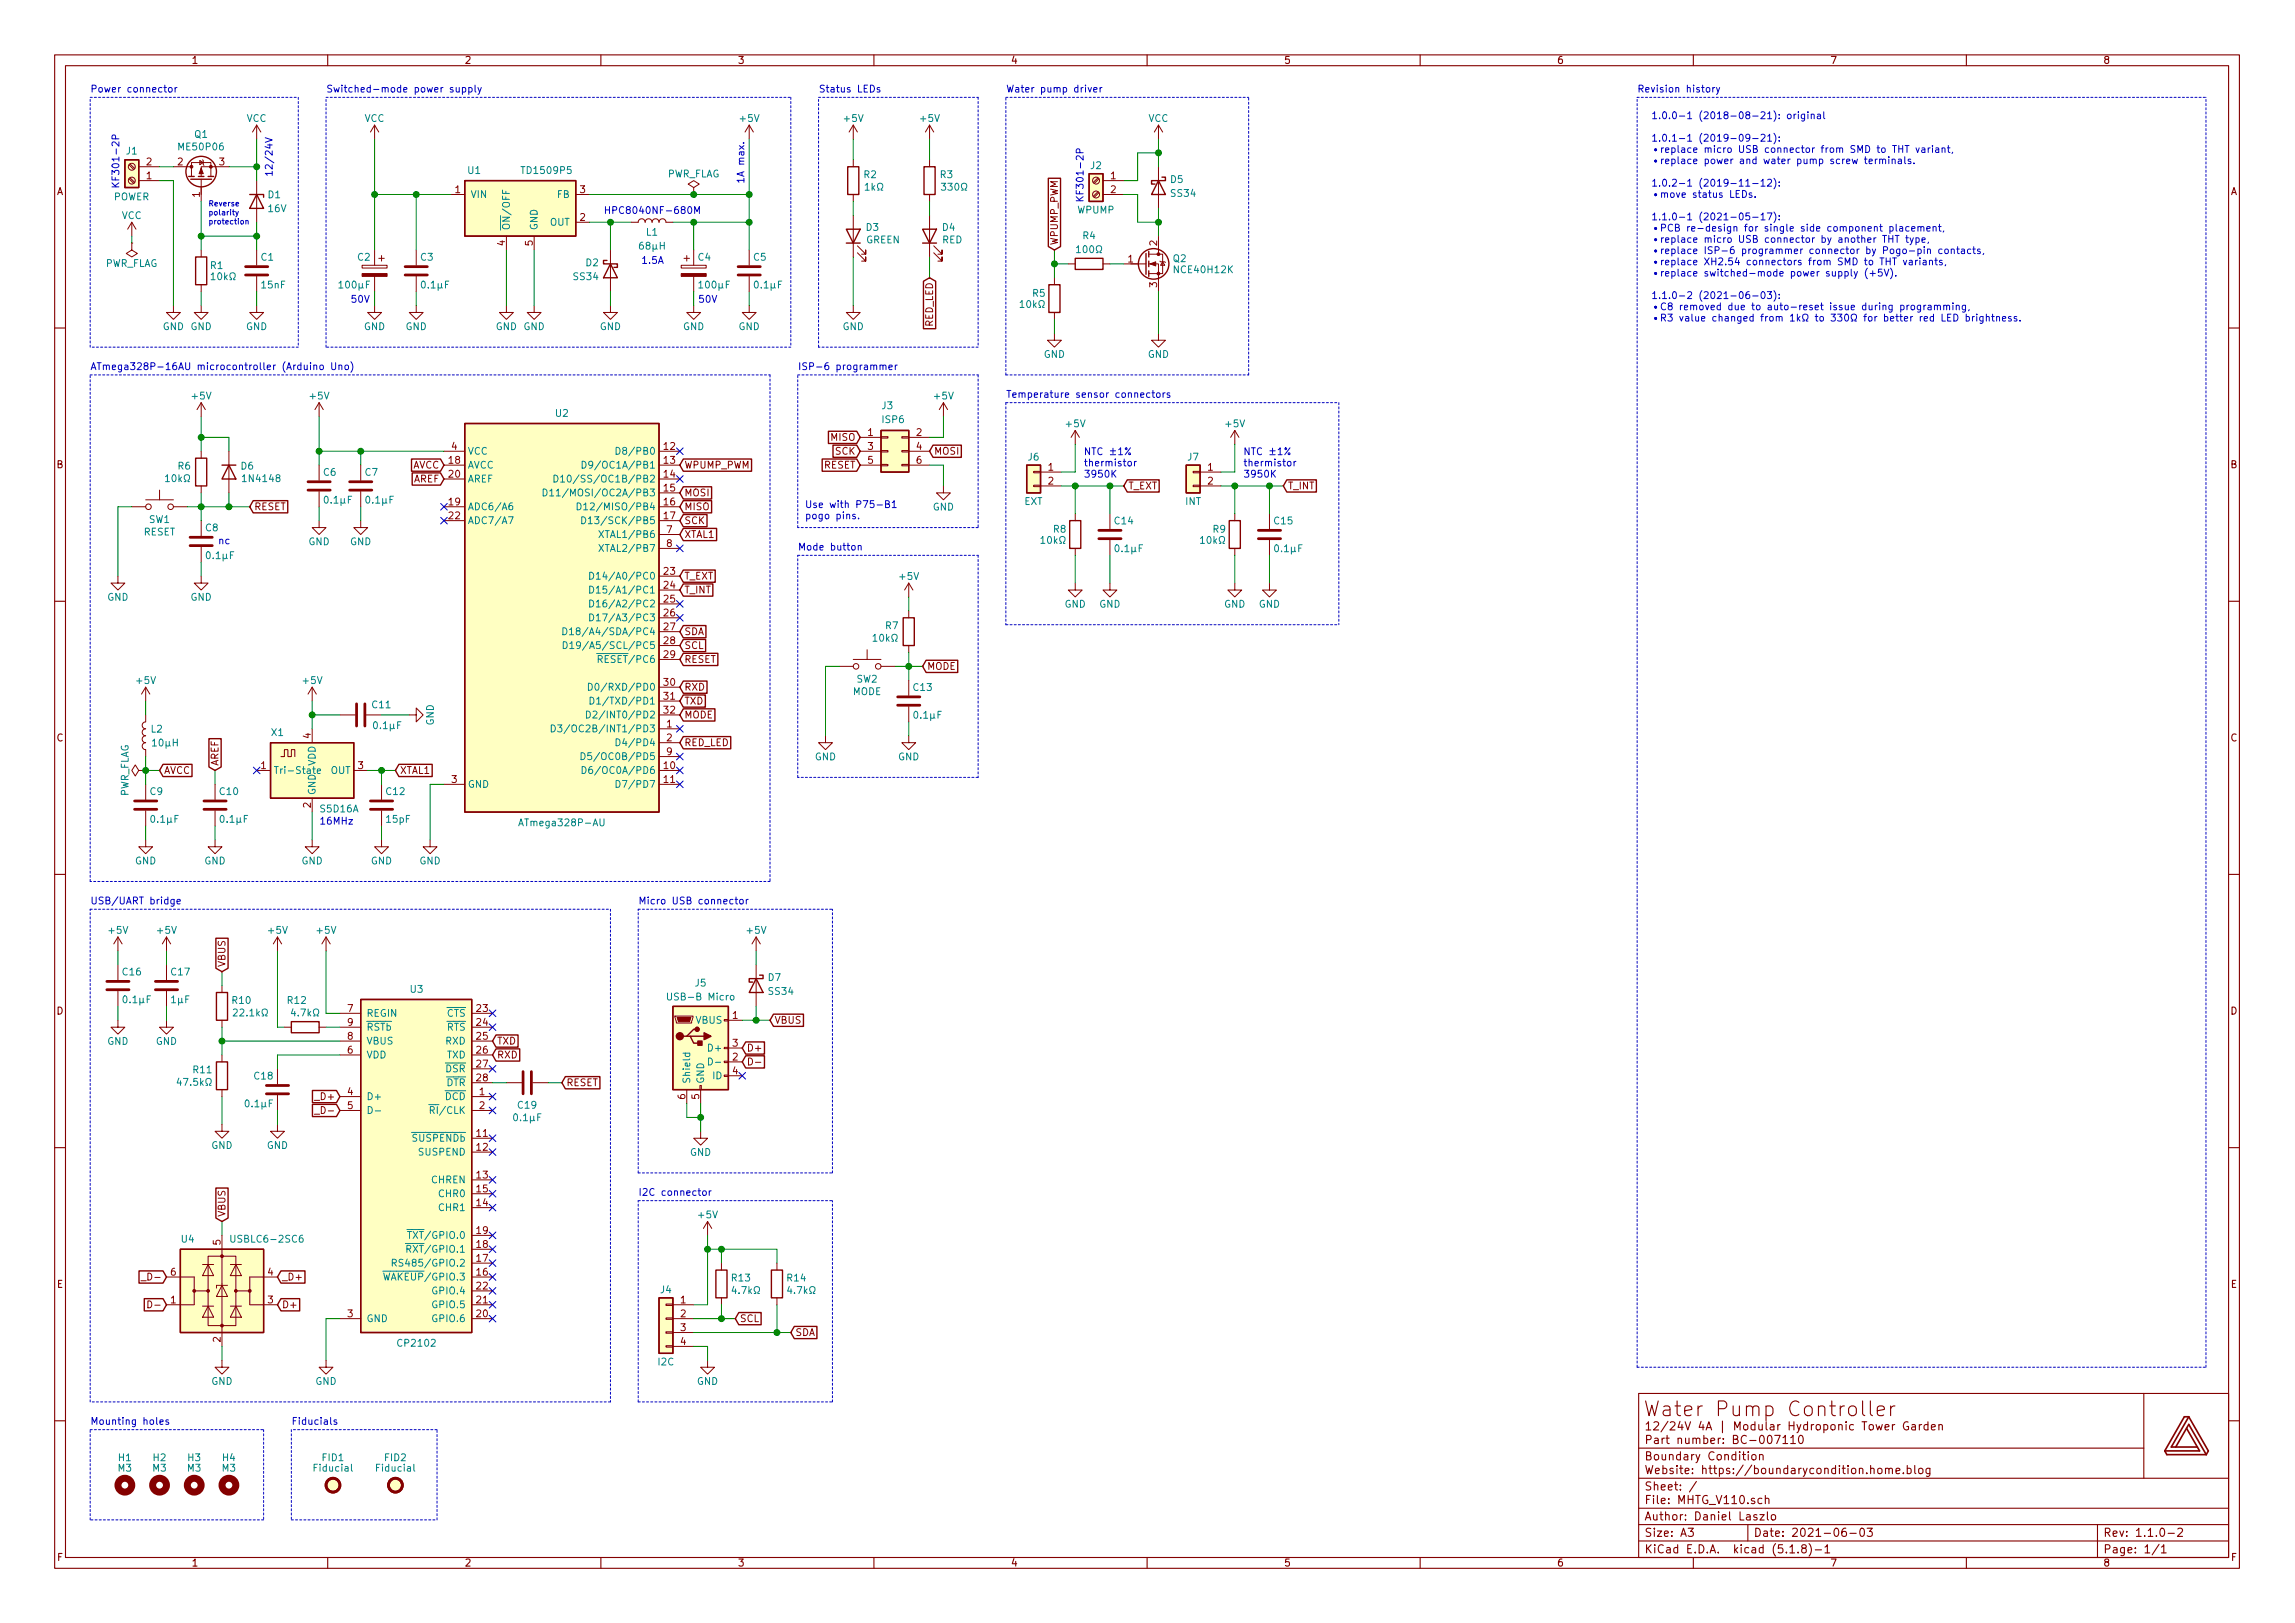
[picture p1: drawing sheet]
<svg xmlns="http://www.w3.org/2000/svg" width="420mm" height="297mm" viewBox="0 0 420 297" stroke-linecap="round" stroke-linejoin="round" font-family="sans-serif">
<defs><g id="words">
<text font-size="3.7" fill="#840000" x="300.8" y="259.2">Water Pump Controller</text>
<g font-size="2.1" fill="#840000">
<text x="301" y="261.8">12/24V 4A | Modular Hydroponic Tower Garden</text>
<text x="301" y="267.3">Boundary Condition</text>
<text x="301" y="269.8">Website: https://boundarycondition.home.blog</text>
<text x="301" y="264.3">Part number: BC-007110</text>
<text x="301" y="275.3">File: MHTG_V110.sch</text>
<text x="301" y="272.8">Sheet: /</text>
<text x="301" y="281.3">Size: A3</text>
<text x="301" y="278.3">Author: Daniel Laszlo</text>
<text x="321" y="281.3">Date: 2021-06-03</text>
<text x="385" y="281.3">Rev: 1.1.0-2</text>
<text x="301" y="284.3">KiCad E.D.A. kicad (5.1.8)-1</text>
<text x="385" y="284.3">Page: 1/1</text>
</g>
<g font-size="1.8" fill="#840000">
<text x="35" y="11.7">1</text>
<text x="85" y="11.7">2</text>
<text x="135" y="11.7">3</text>
<text x="185" y="11.7">4</text>
<text x="235" y="11.7">5</text>
<text x="285" y="11.7">6</text>
<text x="335" y="11.7">7</text>
<text x="385" y="11.7">8</text>
<text x="10.4" y="35.7">A</text>
<text x="26.8" y="32.8">1</text>
<text x="26.8" y="30.3">2</text>
<text x="32.5" y="30.3">2</text>
<text x="40.2" y="30.3">3</text>
<text x="83.3" y="35.3">1</text>
<text x="106.2" y="35.3">3</text>
<text x="203.4" y="32.8">1</text>
<text x="203.4" y="35.3">2</text>
<text x="408.4" y="35.7">A</text>
<text x="36.6" y="36.1" transform="rotate(-90 36.6 36.1)">1</text>
<text x="106.2" y="40.4">2</text>
<text x="92.5" y="45" transform="rotate(-90 92.5 45)">4</text>
<text x="97.5" y="45" transform="rotate(-90 97.5 45)">5</text>
<text x="193.7" y="45" transform="rotate(-90 193.7 45)">WPUMP_PWM</text>
<text x="211.8" y="45" transform="rotate(-90 211.8 45)">2</text>
<text x="206.5" y="48">1</text>
<text x="211.8" y="52.6" transform="rotate(-90 211.8 52.6)">3</text>
<text x="170.8" y="59.9" transform="rotate(-90 170.8 59.9)">RED_LED</text>
<text x="82.7" y="82.3">4</text>
<text x="121.6" y="82.3">12</text>
<text x="152.2" y="80.7">MISO</text>
<text x="153" y="83.2">SCK</text>
<text x="158.9" y="79.8">1</text>
<text x="158.9" y="82.3">3</text>
<text x="167.8" y="79.8">2</text>
<text x="167.8" y="82.3">4</text>
<text x="171" y="83.2">MOSI</text>
<text x="10.4" y="85.7">B</text>
<text x="75.5" y="85.8">AVCC</text>
<text x="75.7" y="88.3">AREF</text>
<text x="82.2" y="84.9">18</text>
<text x="82.2" y="87.4">20</text>
<text x="121.6" y="84.9">13</text>
<text x="121.6" y="87.4">14</text>
<text x="121.6" y="90">15</text>
<text x="125.2" y="85.8">WPUMP_PWM</text>
<text x="150.8" y="85.8">RESET</text>
<text x="158.9" y="84.9">5</text>
<text x="167.8" y="84.9">6</text>
<text x="191.9" y="86.1">1</text>
<text x="191.9" y="88.7">2</text>
<text x="206.5" y="89.6">T_EXT</text>
<text x="221.1" y="86.1">1</text>
<text x="221.1" y="88.7">2</text>
<text x="235.7" y="89.6">T_INT</text>
<text x="408.4" y="85.7">B</text>
<text x="46.5" y="93.4">RESET</text>
<text x="82.2" y="92.5">19</text>
<text x="82.2" y="95">22</text>
<text x="121.6" y="92.5">16</text>
<text x="121.6" y="95">17</text>
<text x="125.2" y="95.9">SCK</text>
<text x="125.2" y="93.4">MISO</text>
<text x="125.2" y="90.8">MOSI</text>
<text x="122.1" y="97.6">7</text>
<text x="122.1" y="100.1">8</text>
<text x="125.2" y="98.5">XTAL1</text>
<text x="121.6" y="105.2">23</text>
<text x="121.6" y="107.7">24</text>
<text x="125.2" y="106.1">T_EXT</text>
<text x="121.6" y="110.3">25</text>
<text x="121.6" y="112.8">26</text>
<text x="125.2" y="108.6">T_INT</text>
<text x="121.6" y="115.4">27</text>
<text x="121.6" y="117.9">28</text>
<text x="125.2" y="118.8">SCL</text>
<text x="125.2" y="116.2">SDA</text>
<text x="121.6" y="120.4">29</text>
<text x="121.6" y="125.5">30</text>
<text x="125.2" y="121.3">RESET</text>
<text x="169.7" y="122.6">MODE</text>
<text x="121.6" y="128.1">31</text>
<text x="121.6" y="130.6">32</text>
<text x="125.2" y="126.4">RXD</text>
<text x="125.2" y="128.9">TXD</text>
<text x="125.2" y="131.5">MODE</text>
<text x="10.4" y="135.7">C</text>
<text x="56.9" y="135.1" transform="rotate(-90 56.9 135.1)">4</text>
<text x="122.1" y="133.1">1</text>
<text x="122.1" y="135.7">2</text>
<text x="125.2" y="136.6">RED_LED</text>
<text x="408.4" y="135.7">C</text>
<text x="30" y="141.6">AVCC</text>
<text x="40" y="140.2" transform="rotate(-90 40 140.2)">AREF</text>
<text x="47.8" y="140.8">1</text>
<text x="65.6" y="140.8">3</text>
<text x="73.2" y="141.6">XTAL1</text>
<text x="82.7" y="143.3">3</text>
<text x="121.6" y="140.8">10</text>
<text x="121.6" y="143.3">11</text>
<text x="122.1" y="138.2">9</text>
<text x="56.9" y="147.8" transform="rotate(-90 56.9 147.8)">2</text>
<text x="41.3" y="177" transform="rotate(-90 41.3 177)">VBUS</text>
<text x="10.4" y="185.7">D</text>
<text x="63.7" y="185.2">7</text>
<text x="87.3" y="185.2">23</text>
<text x="408.4" y="185.7">D</text>
<text x="63.7" y="190.3">8</text>
<text x="63.7" y="187.7">9</text>
<text x="87.3" y="187.7">24</text>
<text x="87.3" y="190.3">25</text>
<text x="91" y="191.2">TXD</text>
<text x="134.1" y="186.5">1</text>
<text x="134.1" y="191.6">3</text>
<text x="141.8" y="187.4">VBUS</text>
<text x="63.7" y="192.8">6</text>
<text x="87.3" y="192.8">26</text>
<text x="87.3" y="195.4">27</text>
<text x="87.3" y="197.9">28</text>
<text x="91" y="193.7">RXD</text>
<text x="134.1" y="194.1">2</text>
<text x="134.1" y="196.6">4</text>
<text x="136.7" y="192.4">D+</text>
<text x="58.1" y="201.3">_D+</text>
<text x="58.6" y="203.9">_D-</text>
<text x="63.7" y="200.4">4</text>
<text x="63.7" y="203">5</text>
<text x="87.8" y="200.4">1</text>
<text x="87.8" y="203">2</text>
<text x="103.7" y="198.8">RESET</text>
<text x="125.5" y="201.2" transform="rotate(-90 125.5 201.2)">6</text>
<text x="128" y="201.2" transform="rotate(-90 128 201.2)">5</text>
<text x="87.3" y="208.1">11</text>
<text x="87.3" y="210.6">12</text>
<text x="87.3" y="215.7">13</text>
<text x="87.3" y="220.8">14</text>
<text x="87.3" y="218.2">15</text>
<text x="40.4" y="227.8" transform="rotate(-90 40.4 227.8)">5</text>
<text x="41.3" y="222.8" transform="rotate(-90 41.3 222.8)">VBUS</text>
<text x="87.3" y="225.8">19</text>
<text x="31.3" y="233.5">6</text>
<text x="49" y="233.5">4</text>
<text x="87.3" y="233.5">16</text>
<text x="87.3" y="230.9">17</text>
<text x="87.3" y="228.4">18</text>
<text x="10.4" y="235.7">E</text>
<text x="26.8" y="234.4">_D-</text>
<text x="31.3" y="238.5">1</text>
<text x="49" y="238.5">3</text>
<text x="51.6" y="239.4">D+</text>
<text x="51.6" y="234.4">_D+</text>
<text x="87.3" y="238.5">21</text>
<text x="87.3" y="236">22</text>
<text x="124.6" y="238.5">1</text>
<text x="408.4" y="235.7">E</text>
<text x="40.4" y="245.6" transform="rotate(-90 40.4 245.6)">2</text>
<text x="63.7" y="241.1">3</text>
<text x="87.3" y="241.1">20</text>
<text x="124.6" y="241.1">2</text>
<text x="124.6" y="243.6">3</text>
<text x="135.4" y="242">SCL</text>
<text x="145.6" y="244.5">SDA</text>
<text x="124.6" y="246.2">4</text>
<text x="10.5" y="285.7">F</text>
<text x="35" y="286.7">1</text>
<text x="85" y="286.7">2</text>
<text x="135" y="286.7">3</text>
<text x="185" y="286.7">4</text>
<text x="235" y="286.7">5</text>
<text x="285" y="286.7">6</text>
<text x="335" y="286.7">7</text>
<text x="385" y="286.7">8</text>
<text x="408.5" y="285.7">F</text>
</g>
<g font-size="1.8" fill="#0000c2">
<text x="16.5" y="16.9">Power connector</text>
<text x="59.7" y="16.9">Switched-mode power supply</text>
<text x="149.9" y="16.9">Status LEDs</text>
<text x="184.1" y="16.9">Water pump driver</text>
<text x="299.7" y="16.9">Revision history</text>
<text x="302.3" y="21.8">1.0.0-1 (2018-08-21): original</text>
<text x="302.3" y="25.9">1.0.1-1 (2019-09-21):</text>
<text x="302.3" y="28">replace micro USB connector from SMD to THT variant,</text>
<text x="21.8" y="34.6" transform="rotate(-90 21.8 34.6)">KF301-2P</text>
<text x="49.9" y="32.4" transform="rotate(-90 49.9 32.4)">12/24V</text>
<text x="136.3" y="33.7" transform="rotate(-90 136.3 33.7)">1A max.</text>
<text x="302.3" y="30">replace power and water pump screw terminals.</text>
<text x="302.3" y="34.1">1.0.2-1 (2019-11-12):</text>
<text x="110.5" y="39.2">HPC8040NF-680M</text>
<text x="198.4" y="37.1" transform="rotate(-90 198.4 37.1)">KF301-2P</text>
<text x="302.3" y="36.2">move status LEDs.</text>
<text x="302.3" y="40.3">1.1.0-1 (2021-05-17):</text>
<text x="302.3" y="42.4">PCB re-design for single side component placement,</text>
<text x="302.3" y="44.4">replace micro USB connector by another THT type,</text>
<text x="302.3" y="46.5">replace ISP-6 programmer connector by Pogo-pin contacts,</text>
<text x="117.3" y="48.3">1.5A</text>
<text x="302.3" y="48.6">replace XH2.54 connectors from SMD to THT variants,</text>
<text x="302.3" y="50.6">replace switched-mode power supply (+5V).</text>
<text x="64.1" y="55.4">50V</text>
<text x="127.8" y="55.4">50V</text>
<text x="302.3" y="54.7">1.1.0-2 (2021-06-03):</text>
<text x="302.3" y="56.8">C8 removed due to auto-reset issue during programming,</text>
<text x="302.3" y="58.8">R3 value changed from 1k to 330 for better red LED brightness.</text>
<text x="16.5" y="67.7">ATmega328P-16AU microcontroller (Arduino Uno)</text>
<text x="146" y="67.7">ISP-6 programmer</text>
<text x="184.1" y="72.8">Temperature sensor connectors</text>
<text x="198.4" y="83.3">NTC ±1%</text>
<text x="227.6" y="83.3">NTC ±1%</text>
<text x="198.4" y="85.4">thermistor</text>
<text x="198.4" y="87.4">3950K</text>
<text x="227.6" y="85.4">thermistor</text>
<text x="227.6" y="87.4">3950K</text>
<text x="147.3" y="93">Use with P75-B1</text>
<text x="147.3" y="95">pogo pins.</text>
<text x="39.9" y="99.6">nc</text>
<text x="146" y="100.7">Mode button</text>
<text x="58.4" y="150.9">16MHz</text>
<text x="16.5" y="165.5">USB/UART bridge</text>
<text x="116.8" y="165.5">Micro USB connector</text>
<text x="116.8" y="218.9">I2C connector</text>
<text x="16.5" y="260.8">Mounting holes</text>
<text x="53.3" y="260.8">Fiducials</text>
</g>
<g font-size="1.8" fill="#008484">
<text x="45.1" y="22.3">VCC</text>
<text x="66.7" y="22.3">VCC</text>
<text x="135.6" y="22.3">+5V</text>
<text x="154.6" y="22.3">+5V</text>
<text x="168.6" y="22.3">+5V</text>
<text x="210.2" y="22.3">VCC</text>
<text x="23.2" y="28.3">J1</text>
<text x="32.9" y="27.5">ME50P06</text>
<text x="35.7" y="25.2">Q1</text>
<text x="85.7" y="31.8">U1</text>
<text x="95.8" y="31.8">TD1509P5</text>
<text x="122" y="32.5">PWR_FLAG</text>
<text x="158.2" y="32.6">R2</text>
<text x="159.1" y="34.9">1k</text>
<text x="172.2" y="32.6">R3</text>
<text x="173.2" y="34.9">330</text>
<text x="199.7" y="30.9">J2</text>
<text x="214.3" y="33.5">D5</text>
<text x="20.8" y="36.7">POWER</text>
<text x="22.3" y="40.1">VCC</text>
<text x="49.1" y="36.3">D1</text>
<text x="49.1" y="38.8">16V</text>
<text x="86.1" y="36.2">VIN</text>
<text x="100.7" y="41.3">OUT</text>
<text x="102" y="36.2">FB</text>
<text x="197.3" y="39.1">WPUMP</text>
<text x="214.5" y="36">SS34</text>
<text x="47.8" y="47.7">C1</text>
<text x="65.5" y="47.7">C2</text>
<text x="77" y="47.7">C3</text>
<text x="93.3" y="42.2" transform="rotate(-90 93.3 42.2)">ON/OFF</text>
<text x="98.4" y="42.2" transform="rotate(-90 98.4 42.2)">GND</text>
<text x="117.8" y="45.7">68H</text>
<text x="118.4" y="43.1">L1</text>
<text x="127.8" y="47.7">C4</text>
<text x="138" y="47.7">C5</text>
<text x="158.5" y="44.5">GREEN</text>
<text x="158.6" y="42.3">D3</text>
<text x="172.5" y="44.5">RED</text>
<text x="172.6" y="42.3">D4</text>
<text x="197.9" y="46.3">100</text>
<text x="198.3" y="43.8">R4</text>
<text x="214.8" y="48">Q2</text>
<text x="19.2" y="48.9">PWR_FLAG</text>
<text x="38.6" y="49.2">R1</text>
<text x="39.4" y="51.3">10k</text>
<text x="48" y="52.8">15nF</text>
<text x="62.8" y="52.8">100F</text>
<text x="77.9" y="52.8">0.1F</text>
<text x="105.1" y="51.3">SS34</text>
<text x="107.3" y="48.7">D2</text>
<text x="128.7" y="52.8">100F</text>
<text x="138.8" y="52.8">0.1F</text>
<text x="215.2" y="50">NCE40H12K</text>
<text x="187.5" y="56.3">10k</text>
<text x="189.1" y="54.3">R5</text>
<text x="29.8" y="60.4">GND GND</text>
<text x="45" y="60.4">GND</text>
<text x="66.6" y="60.4">GND</text>
<text x="74.2" y="60.4">GND</text>
<text x="90.8" y="60.4">GND GND</text>
<text x="109.8" y="60.4">GND</text>
<text x="125" y="60.4">GND</text>
<text x="135.2" y="60.4">GND</text>
<text x="154.3" y="60.4">GND</text>
<text x="191.1" y="65.5">GND</text>
<text x="210.1" y="65.5">GND</text>
<text x="35.2" y="73.1">+5V</text>
<text x="56.8" y="73.1">+5V</text>
<text x="101.8" y="76.3">U2</text>
<text x="161.5" y="74.9">J3</text>
<text x="161.6" y="77.4">ISP6</text>
<text x="171.1" y="73.1">+5V</text>
<text x="85.6" y="83.2">VCC</text>
<text x="113.9" y="83.2">D8/PB0</text>
<text x="195.2" y="78.2">+5V</text>
<text x="224.5" y="78.2">+5V</text>
<text x="31" y="88.2">10k</text>
<text x="32.6" y="85.9">R6</text>
<text x="44.1" y="85.9">D6</text>
<text x="44.7" y="88.2">1N4148</text>
<text x="59.3" y="87.1">C6</text>
<text x="66.9" y="87.1">C7</text>
<text x="85.6" y="85.8">AVCC</text>
<text x="85.6" y="88.3">AREF</text>
<text x="104.7" y="88.3">D10/SS/OC1B/PB2</text>
<text x="108.5" y="85.8">D9/OC1A/PB1</text>
<text x="188.3" y="84.3">J6</text>
<text x="217.5" y="84.3">J7</text>
<text x="27.3" y="95.7">SW1</text>
<text x="60.1" y="92.2">0.1F</text>
<text x="67.7" y="92.2">0.1F</text>
<text x="85.6" y="93.4">ADC6/A6</text>
<text x="85.6" y="95.9">ADC7/A7</text>
<text x="102.5" y="90.8">D11/MOSI/OC2A/PB3</text>
<text x="107.9" y="93.4">D12/MISO/PB4</text>
<text x="108.7" y="95.9">D13/SCK/PB5</text>
<text x="170.8" y="93.4">GND</text>
<text x="187.5" y="92.4">EXT</text>
<text x="204.1" y="96">C14</text>
<text x="217" y="92.4">INT</text>
<text x="233.3" y="96">C15</text>
<text x="26.3" y="98">RESET</text>
<text x="37.7" y="97.2">C8</text>
<text x="56.5" y="99.8">GND</text>
<text x="64.1" y="99.8">GND</text>
<text x="110.6" y="98.5">XTAL1/PB6</text>
<text x="110.6" y="101">XTAL2/PB7</text>
<text x="191.3" y="99.5">10k</text>
<text x="192.9" y="97.5">R8</text>
<text x="204.9" y="101.1">0.1F</text>
<text x="220.5" y="99.5">10k</text>
<text x="222.1" y="97.5">R9</text>
<text x="234.1" y="101.1">0.1F</text>
<text x="38.5" y="102.3">0.1F</text>
<text x="110.2" y="106.1">D14/A0/PC0</text>
<text x="164.8" y="106.1">+5V</text>
<text x="19.6" y="109.9">GND</text>
<text x="34.9" y="109.9">GND</text>
<text x="110.2" y="108.6">D15/A1/PC1</text>
<text x="110.2" y="111.2">D16/A2/PC2</text>
<text x="110.2" y="113.7">D17/A3/PC3</text>
<text x="194.9" y="111.2">GND</text>
<text x="201.2" y="111.2">GND</text>
<text x="224.1" y="111.2">GND</text>
<text x="230.5" y="111.2">GND</text>
<text x="106" y="116.2">D18/A4/SDA/PC4</text>
<text x="106.2" y="118.8">D19/A5/SCL/PC5</text>
<text x="160.6" y="117.4">10k</text>
<text x="162.2" y="115.1">R7</text>
<text x="25.1" y="125.2">+5V</text>
<text x="55.5" y="125.2">+5V</text>
<text x="110.3" y="121.3">RESET/PC6</text>
<text x="156.8" y="124.9">SW2</text>
<text x="68.2" y="129.6">C11</text>
<text x="109.6" y="131.5">D2/INT0/PD2</text>
<text x="109.7" y="126.4">D0/RXD/PD0</text>
<text x="109.9" y="128.9">D1/TXD/PD1</text>
<text x="156.1" y="127.2">MODE</text>
<text x="167.3" y="126.5">C13</text>
<text x="168" y="131.5">0.1F</text>
<text x="27.7" y="134.1">L2</text>
<text x="28.6" y="136.6">10H</text>
<text x="49.7" y="134.7">X1</text>
<text x="69.1" y="133.4">0.1F</text>
<text x="79.4" y="132.8" transform="rotate(-90 79.4 132.8)">GND</text>
<text x="104.2" y="134">D3/OC2B/INT1/PD3</text>
<text x="113.9" y="136.6">D4/PD4</text>
<text x="50" y="141.6">Tri-State</text>
<text x="57.8" y="140.2" transform="rotate(-90 57.8 140.2)">VDD</text>
<text x="60.5" y="141.6">OUT</text>
<text x="108.5" y="141.6">D6/OC0A/PD6</text>
<text x="108.5" y="139.1">D5/OC0B/PD5</text>
<text x="149.2" y="139.2">GND</text>
<text x="164.4" y="139.2">GND</text>
<text x="23.5" y="145.9" transform="rotate(-90 23.5 145.9)">PWR_FLAG</text>
<text x="27.5" y="145.5">C9</text>
<text x="40.3" y="145.5">C10</text>
<text x="57.8" y="145.6" transform="rotate(-90 57.8 145.6)">GND</text>
<text x="58.8" y="148.7">S5D16A</text>
<text x="70.8" y="145.5">C12</text>
<text x="85.6" y="144.2">GND</text>
<text x="113.9" y="144.2">D7/PD7</text>
<text x="28.3" y="150.6">0.1F</text>
<text x="41" y="150.6">0.1F</text>
<text x="70.8" y="150.6">15pF</text>
<text x="95.8" y="151.2">ATmega328P-AU</text>
<text x="24.7" y="158.2">GND</text>
<text x="37.4" y="158.2">GND</text>
<text x="55.2" y="158.2">GND</text>
<text x="67.9" y="158.2">GND</text>
<text x="76.8" y="158.2">GND</text>
<text x="20" y="170.9">+5V</text>
<text x="28.9" y="170.9">+5V</text>
<text x="49.2" y="170.9">+5V</text>
<text x="58.1" y="170.9">+5V</text>
<text x="136.8" y="170.9">+5V</text>
<text x="22.5" y="178.5">C16</text>
<text x="31.4" y="178.5">C17</text>
<text x="140.7" y="179.5">D7</text>
<text x="23.3" y="183.6">0.1F</text>
<text x="32" y="183.6">1F</text>
<text x="42.6" y="183.7">R10</text>
<text x="52.7" y="183.7">R12</text>
<text x="75.2" y="181.7">U3</text>
<text x="122.9" y="183.1">USB-B Micro</text>
<text x="127.3" y="180.6">J5</text>
<text x="140.8" y="182.1">SS34</text>
<text x="19.6" y="191.2">GND</text>
<text x="28.5" y="191.2">GND</text>
<text x="43.6" y="186">22.1k</text>
<text x="54.1" y="186">4.7k</text>
<text x="67.1" y="186.1">REGIN</text>
<text x="67.1" y="191.2">VBUS</text>
<text x="67.1" y="188.6">RSTb</text>
<text x="81.6" y="191.2">RXD</text>
<text x="81.8" y="186.1">CTS</text>
<text x="81.8" y="188.6">RTS</text>
<text x="127.4" y="187.4">VBUS</text>
<text x="35.4" y="196.4">R11</text>
<text x="46.6" y="197.6">C18</text>
<text x="67.1" y="193.7">VDD</text>
<text x="81.6" y="196.3">DSR</text>
<text x="81.8" y="193.7">TXD</text>
<text x="130" y="192.4">D+</text>
<text x="130.6" y="197.5">ID</text>
<text x="33.4" y="198.7">47.5k</text>
<text x="45.6" y="202.7">0.1F</text>
<text x="67.1" y="201.3">D+</text>
<text x="79.5" y="203.9">RI/CLK</text>
<text x="81.5" y="201.3">DCD</text>
<text x="81.7" y="198.8">DTR</text>
<text x="94.9" y="202.9">C19</text>
<text x="126.4" y="198.4" transform="rotate(-90 126.4 198.4)">Shield</text>
<text x="128.9" y="198.4" transform="rotate(-90 128.9 198.4)">GND</text>
<text x="75.7" y="209">SUSPENDb</text>
<text x="94.8" y="205.2">0.1F</text>
<text x="38.7" y="210.3">GND</text>
<text x="48.8" y="210.3">GND</text>
<text x="76.8" y="211.5">SUSPEND</text>
<text x="126.3" y="211.5">GND</text>
<text x="79" y="216.6">CHREN</text>
<text x="80.5" y="221.7">CHR1</text>
<text x="80.5" y="219.1">CHR0</text>
<text x="33.2" y="227.4">U4</text>
<text x="42.8" y="227.4">USBLC6-2SC6</text>
<text x="75.6" y="226.7">TXT/GPIO.0</text>
<text x="127.9" y="223">+5V</text>
<text x="73.6" y="231.8">RS485/GPIO.2</text>
<text x="75.4" y="229.3">RXT/GPIO.1</text>
<text x="71.1" y="234.4">WAKEUP/GPIO.3</text>
<text x="79.5" y="239.4">GPIO.5</text>
<text x="79.5" y="236.9">GPIO.4</text>
<text x="121" y="236.7">J4</text>
<text x="134" y="234.5">R13</text>
<text x="134.8" y="236.8">4.7k</text>
<text x="144.2" y="234.5">R14</text>
<text x="145" y="236.8">4.7k</text>
<text x="67.1" y="242">GND</text>
<text x="79.5" y="242">GPIO.6</text>
<text x="73.1" y="246.5">CP2102</text>
<text x="120.5" y="249.9">I2C</text>
<text x="38.7" y="253.5">GND</text>
<text x="57.7" y="253.5">GND</text>
<text x="127.6" y="253.5">GND</text>
<text x="21.6" y="269.3">M3</text>
<text x="21.7" y="267.4">H1</text>
<text x="28" y="269.3">M3</text>
<text x="28.1" y="267.4">H2</text>
<text x="34.3" y="269.3">M3</text>
<text x="34.4" y="267.4">H3</text>
<text x="40.7" y="269.3">M3</text>
<text x="40.8" y="267.4">H4</text>
<text x="57.6" y="269.3">Fiducial</text>
<text x="59.1" y="267.4">FID1</text>
<text x="69.1" y="269.3">Fiducial</text>
<text x="70.5" y="267.4">FID2</text>
</g>
<g font-size="1.4" fill="#0000c2">
<text x="38.1" y="37.8">Reverse</text>
<text x="38.1" y="39.4">polarity</text>
<text x="38.1" y="41.1">protection</text>
</g>
</g></defs>
<g fill="none" stroke="#840000" stroke-width=".2">
<path d="M10 10h400v277h-400zM12 12h396v273.1h-396zM60 10v2M110 10v2M160 10v2M210 10v2M260 10v2M310 10v2M360 10v2M10 60h2M408 60h2M10 110h2"/>
<path d="M408 110h2M10 160h2M408 160h2M10 210h2M408 210h2M300 255h108v30.1h-108zM341 256.4v2.3l.1 .3 .3 .1M342.4 256.4v2.3l.4 .4M343.7 258.2l1.3-.3-.1-.5-.8-.1-.3 .1-.1 .3v1l.1 .3 .3 .1 .8-.1M346.1 257.3v1.8M346.9 257.3a.69 .69 0 0 0-.8 .5M392.5 255v15.5"/>
<path d="M10 260h2M300 279h108M300 276h108M300 270.5h108M300 265h92.5M309.1 279.7h.9l-.5 .6 .4 .1v.7l-.2 .1-.6-.1M310.6 271.1l-1.3 2M320 279v3M320.1 265.7v.1M320.1 266.2v1M320.8 266.3l.2-.1 .4 .1v.8l-.2 .1-.4-.1zM321.6 277.3a.37 .37 0 0 0-.5 .1v.2l.5 .2 .1 .1-.2 .3-.4-.1"/>
<path d="M322.1 266.3h.1a.37 .37 0 0 1 .6 .1v.8M322.1 266.2v1M322.2 277.2h.8l-.8 1h.8M322.6 274.3l-.5-.1-.3 .3 .1 .6 .2 .1 .5-.1M323.2 274.3h.1a.37 .37 0 0 1 .5 .1v.8M323.2 273.7v1.5M323.6 276.7v1.3l.2 .2M324.3 277.3l.3-.1 .4 .1v.8l-.2 .1-.5-.1zM324.9 262.7h1l-.6 1.5M326.4 263.1l.4-.4v1.5M326.4 264.2h.9M327.8 263.1l.5-.4v1.5"/>
<path d="M327.8 264.2h.9M329.4 262.9l.2-.2a.81 .81 0 0 1 .6 .6 .81 .81 0 0 1-.3 .8l-.1 .1a.79 .79 0 0 1-.4-1.3zM337.9 279.7a.62 .62 0 0 0-.7 .6l.1 .8 .2 .1 .5-.1v-.5l-.1-.3h-.4l-.3 .3M340.6 279.8l.4-.1a.94 .94 0 0 1 0 1.5 .82 .82 0 0 1-.4-1.4zM341.8 279.7h1l-.5 .6 .4 .1v.7l-.2 .1-.7-.1M343.8 268.8l.2-.1 .5 .1v.8l-.3 .1-.4-.1zM345.1 261.2l.7-.1-.1-.3-.4-.1-.2 .2 .1 .7h.5M345.2 268.8l.2-.1 .3 .1 .1 .9M345.2 268.7v1M345.8 268.9a.34 .34 0 0 1 .3-.2 .34 .34 0 0 1 .4 .2v.8M346.5 260.7v1M346.9 260.7l-.4 .3"/>
<path d="M347.1 269.2l.7-.1v-.3l-.5-.1-.2 .2 .1 .7h.6M348.5 269.6v.1M349.2 268.8l.4-.1 .3 .3-.1 .6h-.6M349.2 268.2v1.5M349.3 260.3a.7 .7 0 0 0-.8 .7 .7 .7 0 0 0 .8 .6l.1-.5h-.3M350 260.8h.6l.1 .9M350.5 268.2v1.3l.2 .2M350.7 261.1h-.5a.29 .29 0 0 0-.2 .3 .29 .29 0 0 0 .2 .3l.5-.1M351.3 268.8l.2-.1 .5 .1v.8l-.3 .1-.4-.1zM351.4 260.7v1M351.8 260.7l-.4 .3M353 260.8l-.5-.1-.3 .3 .1 .6 .2 .1 .5-.1"/>
<path d="M353 260.2v1.5M353.3 268.7v1.2l-.3 .3-.3-.1M353.3 268.8l-.4-.1-.3 .3 .1 .6 .2 .1 .4-.1M353.6 261.2l.7-.1v-.3l-.5-.1-.2 .2 .1 .7h.6M355 260.8l.2-.1 .3 .1 .1 .9M355 260.7v1M384 279v6.1M398.7 279.8l.6-.1 .3 .4-1 1.1h1M408 260h2M60 285.1v1.9M110 285.1v1.9M160 285.1v1.9"/>
<path d="M210 285.1v1.9M260 285.1v1.9M300 282h108M310 285.1v1.9M327.7 283.1l.4-.4v1.5M327.7 284.2h.8M329.2 284.1v.1M330.1 283.3l-.3-.2 .3-.4 .5 .2v.4a.52 .52 0 0 0-.7 .2 .52 .52 0 0 0 .1 .6l.4 .1 .2-.1 .1-.4-.3-.4M331.2 282.5a1.71 1.71 0 0 1 0 2.3M332.3 283.7h1.2M334.1 283.1l.4-.4v1.5M334.1 284.2h.9"/>
<path d="M338.7 280.6h1.1M360 285.1v1.9M395.3 282.6l-1.3 2M395.7 283.1l.4-.4v1.5M395.7 284.2h.9M396.9 280.6h1.2"/>
</g>
<g fill="none" stroke="#840000" stroke-width=".18">
<path d="M23.6 30.2l.9 .8M23.6 32.7l.9 .9M23.8 30l.9 .8M23.8 32.5l.9 .9M25.4 33.1h3.8M25.4 30.5h3.8M31.7 30.5h3.4M35.1 32.3v-2.5h3.5v2.5M36.6 29.4l.6 .4-.6 .3zM36.8 32.8v4.1M37.1 29.2l.1 .2v.7l.1 .2M41.9 30.5h-5.1v1.8"/>
<path d="M47 22.9v2.5M47 33.1v7.6M47 22.9l-.8 1.3M47 22.9l.8 1.3M68.6 22.9l-.8 1.3M68.6 22.9v2.5M68.6 22.9l.7 1.3M82.5 35.6h2.6M105.4 35.6h2.5M127 34.3l1-.6-1-.6-1 .6 1 .6v1.3M127 35.6h.1M137.2 22.9l-.8 1.3"/>
<path d="M137.2 22.9v2.5M137.2 22.9l.7 1.3M156.2 22.9v2.5M156.2 29.2v1.3M156.2 35.6v1.3M156.2 39.4v7.6M156.2 22.9l-.8 1.3M156.2 22.9l.8 1.3M170.2 22.9v2.5M170.2 29.2v1.3M170.2 35.6v1.3M170.2 39.4v7.6"/>
<path d="M170.2 22.9l-.8 1.3M170.2 22.9l.7 1.3M201 35.1l-.8 .8M201 32.5l-.8 .9M201.2 35.3l-.9 .8M201.2 32.7l-.9 .9M201.9 35.6h3.8M201.9 33.1h3.8M212.1 22.9l-.8 1.3M212.1 22.9v2.5M212.1 30.5v7.6M212.1 22.9l.8 1.3"/>
<path d="M24.1 44.5v1.3l1 .6-1 .6-1-.6 1-.6M24.1 44.5h.1M24.1 40.7l-.7 1.2M24.1 40.7v2.5M24.1 40.7l.8 1.2M31.7 55.9v1.3h1.3l-1.3 1.3-1.2-1.3h1.2M36.8 55.9v1.3h1.3l-1.3 1.3-1.2-1.3h1.2M36.8 45.8v1.2M36.8 52.1v1.3M47 55.9v1.3h1.3l-1.3 1.3-1.3-1.3h1.3M47 45.8v2.8M47 50.6v2.8"/>
<path d="M66.3 48.6h4.6v.5h-4.6zM68.6 55.9v1.3h1.2l-1.2 1.3-1.3-1.3h1.3M68.6 45.8v2.8M68.6 50.6v2.8M69.3 47.3h1.1M69.8 46.8v1M76.2 55.9v1.3h1.3l-1.3 1.3-1.3-1.3h1.3M76.2 45.8v2.8M76.2 50.6v2.8M92.7 55.9v1.3h1.3l-1.3 1.3-1.3-1.3h1.3M92.7 43.2v2.6M97.8 55.9v1.3h1.3l-1.3 1.3-1.3-1.3h1.3"/>
<path d="M97.8 43.2v2.6M105.4 40.7h2.5M111.8 55.9v1.3h1.2l-1.2 1.3-1.3-1.3h1.3M111.8 45.8v7.6M115.6 40.7h1.2a.63 .63 0 0 1 .7-.7 .63 .63 0 0 1 .6 .7 .63 .63 0 0 1 .6-.7 .63 .63 0 0 1 .7 .7 .63 .63 0 0 1 .6-.7 .63 .63 0 0 1 .6 .7 .63 .63 0 0 1 .7-.7 .63 .63 0 0 1 .6 .7h1.3M124.7 48.6h4.6v.5h-4.6zM125.2 47.3h1M125.7 46.8v1M127 55.9v1.3h1.3l-1.3 1.3-1.3-1.3h1.3M127 45.8v2.8M127 50.6v2.8M137.2 55.9v1.3h1.2l-1.2 1.3-1.3-1.3h1.3"/>
<path d="M137.2 45.8v2.8M137.2 50.6v2.8M156.2 55.9v1.3h1.3l-1.3 1.3-1.3-1.3h1.3M157 46.3l1.5 1.5v-.8v.8h-.8M157 45l1.5 1.5v-.7v.7h-.8M170.9 46.3l1.6 1.5v-.8v.8h-.8M170.9 45l1.6 1.5v-.7v.7h-.8M193 50.8v1.3M193 57.2v1.3M195.6 48.3h1.2M201.9 48.3h1.3M205.7 48.3h4.1"/>
<path d="M210.3 48.3h1.8v5.1M210.3 46.5h2.6v3.6h-2.6M212.1 43.2v3.3M212.3 47.8l.2 .1h.7l.2 .1M212.9 47.9l.3 .7h-.7zM36.8 73.7v2.5M36.8 73.7l-.7 1.3M36.8 73.7l.8 1.3M58.4 73.7l-.7 1.3M58.4 73.7v2.5M58.4 73.7l.8 1.3M161.3 79.9h1.3v.3h-1.3z"/>
<path d="M165.1 79.9h1.3v.3h-1.3zM172.7 73.7l-.7 1.3M172.7 73.7v2.5M172.7 73.7l.8 1.3M193 61v1.3h1.3l-1.3 1.2-1.2-1.2h1.2M196.8 78.8l-.7 1.2M196.8 78.8v2.5M196.8 78.8l.8 1.2M212.1 61v1.3h1.3l-1.3 1.2-1.3-1.2h1.3M226.1 78.8l-.8 1.2M226.1 78.8v2.5M226.1 78.8l.7 1.2"/>
<path d="M24.1 92.7h2.6M26.7 91.5h5M29.2 89.7v1.8M31.7 92.7h2.6M36.8 82.6v1.3M36.8 88.9v1.3M36.8 95.3v2.8M41.9 82.6v7.6M58.4 95.3v1.3h1.3l-1.3 1.2-1.3-1.2h1.3M58.4 85.1v2.8M58.4 90v2.7M66 95.3v1.3h1.3l-1.3 1.2-1.2-1.2h1.2"/>
<path d="M66 85.1v2.8M66 90v2.7M81.3 82.6h3.8M81.3 85.1h3.8M81.3 87.7h3.8M81.3 92.7h3.8M81.3 95.3h3.8M120.6 82.6h3.9M120.6 85.1h3.9M120.6 87.7h3.9M120.6 90.2h3.9M120.6 92.7h3.9"/>
<path d="M120.6 95.3h3.9M120.6 97.8h3.9M157.5 82.6h3.8M157.5 85.1h3.8M157.5 80h3.8M161.3 85h1.3v.3h-1.3zM161.3 82.5h1.3v.2h-1.3zM165.1 85h1.3v.3h-1.3zM165.1 82.5h1.3v.2h-1.3zM166.4 82.6h3.8M166.4 85.1h3.8M166.4 80h3.8"/>
<path d="M172.7 88.9v1.3h1.3l-1.3 1.3-1.3-1.3h1.3M189.2 88.8h1.3v.3h-1.3zM189.2 86.3h1.3v.2h-1.3zM190.5 86.4h3.8M190.5 88.9h3.8M196.8 94v1.3M203.2 94v2.8M203.2 98.8v2.8M218.4 88.8h1.3v.3h-1.3zM218.4 86.3h1.3v.2h-1.3zM219.7 86.4h3.8M219.7 88.9h3.8"/>
<path d="M226.1 94v1.3M232.4 94v2.8M232.4 98.8v2.8M21.6 105.4v1.3h1.3l-1.3 1.3-1.3-1.3h1.3M36.8 105.4v1.3h1.3l-1.3 1.3-1.2-1.3h1.2M36.8 100.1v2.8M120.6 105.4h3.9M120.6 108h3.9M120.6 110.5h3.9M120.6 113.1h3.9M120.6 115.6h3.9M120.6 118.1h3.9"/>
<path d="M120.6 100.4h3.9M158.7 118.9v1.8M166.4 106.7l-.8 1.3M166.4 106.7v2.6M166.4 111.8v1.3M166.4 118.1v1.3M166.4 106.7l.7 1.3M196.8 106.7v1.3h1.3l-1.3 1.3-1.2-1.3h1.2M196.8 100.4v1.2M203.2 106.7v1.3h1.3l-1.3 1.3-1.3-1.3h1.3M226.1 106.7v1.3h1.2l-1.2 1.3-1.3-1.3h1.3M226.1 100.4v1.2"/>
<path d="M232.4 106.7v1.3h1.3l-1.3 1.3-1.3-1.3h1.3M26.7 130.8v1.3a.63 .63 0 0 0-.7 .7 .63 .63 0 0 0 .7 .6 .63 .63 0 0 0-.7 .6 .63 .63 0 0 0 .7 .7 .63 .63 0 0 0-.7 .6 .63 .63 0 0 0 .7 .6 .63 .63 0 0 0-.7 .7 .63 .63 0 0 0 .7 .6v1.3M26.7 125.8v2.5M26.7 125.8l-.8 1.2M26.7 125.8l.7 1.2M51.4 138.5h.7v-1.3h.6v1.3h.6v-1.3h.7v1.3M57.1 125.8l-.7 1.2M57.1 125.8v2.5M57.1 133.4v2.5M57.1 125.8l.8 1.2M62.2 130.8h2.8M67.1 130.8h2.7"/>
<path d="M74.9 130.8h1.3v-1.2l1.3 1.2-1.3 1.3v-1.3M120.6 133.4h3.9M120.6 135.9h3.9M120.6 120.7h3.9M120.6 125.8h3.9M120.6 128.3h3.9M120.6 130.8h3.9M120.6 138.5h3.9M151.1 134.7v1.2h1.3l-1.3 1.3-1.2-1.3h1.2M153.7 122h2.5M156.2 120.7h5.1M161.3 122h2.5"/>
<path d="M166.4 134.7v1.2h1.2l-1.2 1.3-1.3-1.3h1.3M166.4 124.5v2.8M166.4 129.3v2.8M25.4 141l-.6-1-.7 1 .7 1 .6-1h1.3M26.7 141h.1M26.7 153.7v1.3h1.2l-1.2 1.2-1.3-1.2h1.3M26.7 143.5v2.8M26.7 148.4v2.8M39.4 153.7v1.3h1.2l-1.2 1.2-1.3-1.2h1.3M39.4 143.5v2.8M39.4 148.4v2.8M47 141h2.5"/>
<path d="M57.1 153.7v1.3h1.3l-1.3 1.2-1.2-1.2h1.2M57.1 146.1v2.5M64.8 141h2.5M69.8 153.7v1.3h1.3l-1.3 1.2-1.2-1.2h1.2M69.8 143.5v2.8M69.8 148.4v2.8M78.7 153.7v1.3h1.3l-1.3 1.2-1.2-1.2h1.2M81.3 143.5h3.8M120.6 141h3.9M120.6 143.5h3.9M21.6 171.5l-.8 1.3M21.6 171.5v2.5"/>
<path d="M21.6 176.6v2.8M21.6 171.5l.8 1.3M30.5 171.5v2.5M30.5 176.6v2.8M30.5 171.5l-.8 1.3M30.5 171.5l.7 1.3M50.8 171.5l-.8 1.3M50.8 171.5v2.5M50.8 171.5l.8 1.3M59.7 171.5l-.8 1.3M59.7 171.5v2.5M59.7 171.5l.8 1.3"/>
<path d="M138.4 171.5v2.5M138.4 176.6v7.6M138.4 171.5l-.7 1.3M138.4 171.5l.8 1.3M21.6 186.7v1.3h1.3l-1.3 1.3-1.3-1.3h1.3M21.6 181.4v2.8M30.5 186.7v1.3h1.2l-1.2 1.3-1.3-1.3h1.3M30.5 181.4v2.8M40.6 180.4v1.2M40.6 186.7v1.3M40.6 193.1v1.2M40.6 199.4v1.3"/>
<path d="M50.8 195.6v2.8M52.1 188h1.2M58.4 188h1.3M62.2 188h3.8M62.2 185.5h3.8M62.2 190.5h3.8M62.2 193.1h3.8M86.4 188h3.8M86.4 185.5h3.8M86.4 190.5h3.8M86.4 193.1h3.8M86.4 195.6h3.8"/>
<path d="M86.4 198.2h3.8M92.7 198.2h2.8M97.5 198.2h2.8M123.6 186h3.3v.2l-.3 1h-2.8zM125.7 199.4v2.6M128.1 198.7h.3v.7h-.3zM128.3 199.4v2.6M132.6 196.8h.7v.2h-.7zM132.6 194.2h.7v.3h-.7zM132.6 191.7h.7v.2h-.7zM132.6 186.6h.7v.3h-.7zM133.3 186.7h2.6"/>
<path d="M133.3 194.3h2.6M133.3 191.8h2.6M133.3 196.9h2.6M137 193.6a.64 .64 0 0 1 .8 .7 .64 .64 0 0 1-.8 .6zM138.3 194.4h1M40.6 205.8v1.2h1.3l-1.3 1.3-1.2-1.3h1.2M50.8 205.8v1.2h1.3l-1.3 1.3-1.3-1.3h1.3M50.8 200.4v2.8M57.6 203.9h.9M62.2 200.7h3.8M62.2 203.2h3.8M86.4 200.7h3.8"/>
<path d="M86.4 208.3h3.8M86.4 210.9h3.8M86.4 215.9h3.8M86.4 218.5h3.8M86.4 203.2h3.8M128.3 207v1.3h1.2l-1.2 1.3-1.3-1.3h1.3M25.8 234.4h1M27.1 238.1a.64 .64 0 0 1 .7 .6 .64 .64 0 0 1-.7 .7zM28.3 238.9h1M30.5 233.7h5.1v2.6h2.5M35.6 236.3v2.5h-5.1M37.1 239.1h2"/>
<path d="M37.1 231.4h2M38.1 229.9h5.1v12.7h-5.1zM38.1 239.1l1 2h-2zM38.1 231.4l1 2.1h-2zM40.6 235.2l1.1 2.1h-2.1zM40.6 226.1v20.3M41.7 235.2h-2.1v.5M42.2 239.1h2M42.2 231.4h2M43.2 239.1l1 2h-2zM43.2 231.4l1 2.1h-2zM45.7 236.3v2.5h5.1"/>
<path d="M50.8 233.7h-5.1v2.6h-2.5M86.4 238.8h3.8M86.4 221h3.8M86.4 233.7h3.8M86.4 231.2h3.8M86.4 228.6h3.8M86.4 226.1h3.8M86.4 236.3h3.8M121.9 238.7h1.3v.2h-1.3zM123.2 238.8h3.8M129.5 223.6l-.7 1.2M129.5 223.6v2.5"/>
<path d="M129.5 223.6l.8 1.2M132.1 231.2v1.2M132.1 237.5v1.3M142.2 231.2v1.2M142.2 237.5v1.3M40.6 249v1.2h1.3l-1.3 1.3-1.2-1.3h1.2M59.7 249v1.2h1.3l-1.3 1.3-1.3-1.3h1.3M62.2 241.3h3.8M86.4 241.3h3.8M121.9 246.3h1.3v.2h-1.3zM121.9 243.7h1.3v.3h-1.3zM121.9 241.2h1.3v.3h-1.3z"/>
<path d="M123.2 241.3h3.8M123.2 243.9h3.8M123.2 246.4h3.8M129.5 249v1.2h1.3l-1.3 1.3-1.2-1.3h1.2"/>
<circle cx="24.1" cy="30.5" r=".63"/>
<circle cx="24.1" cy="33.1" r=".63"/>
<circle cx="200.7" cy="33.1" r=".63"/>
<circle cx="200.7" cy="35.6" r=".63"/>
<circle cx="27.2" cy="92.7" r=".51"/>
<circle cx="31.2" cy="92.7" r=".51"/>
<circle cx="156.7" cy="122" r=".51"/>
<circle cx="160.8" cy="122" r=".51"/>
</g>
<g fill="none" stroke="#840000" stroke-width=".25">
<path d="M22.9 29.2h2.5v5.1h-2.5zM34.5 32.3h1.1M34.9 32.8h3.8M36.3 32.3h1M38.1 32.3h1M45.7 35.6h2.6v.5M47 35.6l1.3 2.5h-2.6zM85.1 33.1h20.3v10.1h-20.3zM155.2 30.5h2v5.1h-2zM169.2 30.5h2v5.1h-2zM191.9 32.6h2.3v12.5l-1.2 .7-1.1-.7zM199.4 31.8h2.5v5.1h-2.5z"/>
<path d="M212.1 33.1l1.3 2.5h-2.6zM212.7 32.4h.7v.7h-2.6v.6h.7M35.8 47h2v5.1h-2zM111.1 47.7h-.6v.6h2.5v.6h-.6M111.8 48.3l1.2 2.5h-2.5zM154.9 41.9h2.6l-1.3 2.6zM154.9 44.5h2.6M168.9 41.9h2.5l-1.2 2.6zM168.9 44.5h2.5M169.1 51.5l1.1-.7 1.1 .7v8.7h-2.2zM192 52.1h2.1v5.1h-2.1zM196.8 47.3h5.1v2h-5.1z"/>
<path d="M209.8 46.4v3.8M210.3 46v1M210.3 47.8v1M210.3 49.6v1M85.1 77.5h35.5v71.1h-35.5zM151.7 78.9h5.1l.7 1.1-.7 1.2h-5.1zM161.3 78.8h5.1v7.6h-5.1zM35.8 83.9h2v5h-2zM40.6 85.1h2.6M41.9 85.1l1.3 2.6h-2.6zM46.4 91.6h6.3v2.3h-6.3l-.7-1.2zM75.3 84h5.3l.7 1.1-.7 1.1h-5.3z"/>
<path d="M75.5 86.5h5.1l.7 1.2-.7 1.1h-5.1zM125.1 94.2h4.3v2.2h-4.3l-.6-1.1zM125.1 91.6h5.2v2.3h-5.2l-.6-1.2zM125.1 89.1h5.2v2.2h-5.2l-.6-1.1zM125.1 84h12.5v2.2h-12.5l-.6-1.1zM125.1 96.7h6.1v2.2h-6.1l-.6-1.1zM150.5 84h6.3l.7 1.1-.7 1.1h-6.3zM152.5 81.5h4.3l.7 1.1-.7 1.1h-4.3zM170.8 81.5h5.2v2.2h-5.2l-.6-1.1zM188 85.1h2.5v5.1h-2.5zM195.8 95.3h2.1v5.1h-2.1zM206.4 87.8h5.8v2.3h-5.8l-.7-1.2z"/>
<path d="M217.2 85.1h2.5v5.1h-2.5zM225 95.3h2.1v5.1h-2.1zM235.6 87.8h5.4v2.3h-5.4l-.7-1.2zM125.1 117h4.1v2.3h-4.1l-.6-1.2zM125.1 114.5h4.1v2.2h-4.1l-.6-1.1zM125.1 104.3h5.8v2.3h-5.8l-.6-1.2zM125.1 106.9h5.4v2.2h-5.4l-.6-1.1zM125.1 119.6h6.3v2.2h-6.3l-.6-1.1zM165.4 113.1h2v5h-2zM29.8 139.9h5.4v2.2h-5.4l-.6-1.1zM38.3 135.2h2.2v5.2l-1.1 .6-1.1-.6zM49.5 135.9h15.3v10.2h-15.3z"/>
<path d="M73 139.9h6.1v2.2h-6.1l-.6-1.1zM125.1 134.8h8.7v2.2h-8.7l-.6-1.1zM125.1 124.6h4.3v2.3h-4.3l-.6-1.1zM125.1 127.2h4v2.2h-4l-.6-1.1zM125.1 129.7h5.8v2.3h-5.8l-.6-1.2zM169.5 120.8h5.8v2.3h-5.8l-.6-1.1zM39.5 171.7h2.3v5.5l-1.2 .6-1.1-.6zM138.4 179.1l1.3 2.5h-2.5zM139.1 178.5h.6v.6h-2.5v.6h.6M39.6 194.3h2.1v5.1h-2.1zM39.6 181.6h2.1v5.1h-2.1zM53.3 187h5.1v2h-5.1z"/>
<path d="M57.2 199.6h4.4l.6 1.1-.6 1.1h-4.4zM66 182.9h20.4v61h-20.4zM90.8 192h4.3v2.2h-4.3l-.6-1.1zM90.8 189.4h4v2.3h-4l-.6-1.2zM103.5 197h6.3v2.3h-6.3l-.6-1.1zM123.2 184.2h10.1v15.2h-10.1zM125.7 189.6h.7l.6 1.3h1.3M126.4 189.6h2.5M127.6 188.4h-.6l-1.3 1.2h-.6M136.5 193.2h3.5v2.3h-3.5l-.6-1.2zM136.5 190.7h3.5v2.2h-3.5l-.6-1.1zM141.6 185.6h5.5v2.2h-5.5l-.6-1.1z"/>
<path d="M39.5 217.4h2.3v5.5l-1.2 .7-1.1-.7zM57.2 202.1h4.4l.6 1.1-.6 1.2h-4.4zM25.5 232.6h4.3l.7 1.1-.7 1.1h-4.3zM26.4 237.7h3.4l.7 1.1-.7 1.1h-3.4zM33 228.6h15.3v15.3h-15.3zM51.4 237.7h3.5v2.2h-3.5l-.6-1.1zM51.4 232.6h4.4v2.2h-4.4l-.6-1.1zM120.6 237.5h2.6v10.2h-2.6zM131.1 232.4h2v5.1h-2zM141.2 232.4h2.1v5.1h-2.1zM135.3 240.2h4v2.3h-4l-.7-1.2zM145.4 242.8h4.2v2.2h-4.2l-.6-1.1z"/>
<circle cx="36.8" cy="31.4" r="2.79"/>
<circle cx="211.2" cy="48.3" r="2.79"/>
</g>
<g fill="none" stroke="#008484" stroke-width=".18">
<path d="M92 34.8v.6h1.3M158.4 33.9l.4-.4v1.3M158.4 34.8h.7M160.7 34.8h.2v-.2a.54 .54 0 0 1-.2-.8 .54 .54 0 0 1 .7-.2 .57 .57 0 0 1-.1 1v.2h.3M172.3 33.5h.8l-.4 .5 .4 .1v.5l-.2 .2-.6-.1M176 34.8h.3v-.2a.54 .54 0 0 1-.3-.8 .54 .54 0 0 1 .8-.2l.2 .3a.53 .53 0 0 1-.3 .7v.2h.3M38.7 50.3l.3-.4v1.3M38.7 51.2h.7M42.1 51.2h.3v-.2a.55 .55 0 0 1-.3-.9 .55 .55 0 0 1 .9 0l.1 .2a.55 .55 0 0 1-.3 .7v.2h.3M62.1 51.8l.3-.4v1.3M62.1 52.7h.7M67.1 52.1h.4"/>
<path d="M67.7 51.4h-.6v1.3M77.3 51.6l.1-.2a.69 .69 0 0 1 .5 .7 .69 .69 0 0 1-.5 .6l-.2-.2-.1-.3zM82.2 51.4h-.6v1.3M117.7 44.3l-.5 .2-.1 .4v.6l.2 .1h.4l.1-.2-.1-.5-.4-.1-.2 .3M120.9 44.9h.7M121.6 44.3v1.3M127.9 51.8l.4-.4v1.3M127.9 52.7h.8M133 52.1h.4M133.6 51.4h-.6v1.3M138.3 51.5l.1-.1a.69 .69 0 0 1 .4 .7 .69 .69 0 0 1-.4 .6 .83 .83 0 0 1-.1-1.2zM143.1 51.4h-.6v1.3"/>
<path d="M186.8 55.4l.3-.4v1.3M186.8 56.3h.7M190.2 56.3h.3v-.3a.55 .55 0 0 1-.3-.8 .55 .55 0 0 1 .9 0l.1 .2a.55 .55 0 0 1-.3 .6v.3h.3M197.1 45.3l.3-.3v1.2M197.1 46.2h.7M200.7 46.2h.3v-.2a.54 .54 0 0 1-.3-.7 .54 .54 0 0 1 .8-.3l.2 .3a.53 .53 0 0 1-.3 .7v.2h.3M30.3 87.2l.4-.3v1.2M30.3 88.1h.7M33.7 88.1h.3v-.2a.55 .55 0 0 1-.2-.8 .55 .55 0 0 1 .8 0l.1 .1a.55 .55 0 0 1-.3 .7v.2h.3M59.5 90.9l.2-.1a.69 .69 0 0 1 .4 .7 .69 .69 0 0 1-.4 .6l-.3-.2v-.3zM64.4 90.8h-.6v1.3M67.1 90.9l.2-.1a.69 .69 0 0 1 .4 .7 .69 .69 0 0 1-.4 .6l-.3-.2v-.3z"/>
<path d="M72 90.8h-.6v1.3M93.1 94.6h.9l-.6 1.2M93.8 92l-.4 .1a.87 .87 0 0 0 0 1.2l.4-.1v-.6l-.4-.1-.2 .3M99.4 89.5a.64 .64 0 0 1 .8 .6 .64 .64 0 0 1-.8 .7zM100.6 89.9l.4-.4v1.3M100.6 90.8h.8M101.4 87a.64 .64 0 0 1 .8 .6 .64 .64 0 0 1-.8 .6zM101.9 89.9l.3-.4v1.3M101.9 90.8h.7M102.6 87.3l.4-.3v1.2M102.6 88.2h.8M104 87.1l.1-.1a.67 .67 0 0 1 .5 .6 .67 .67 0 0 1-.5 .6l-.3-.5z"/>
<path d="M105.7 92a.64 .64 0 0 1 .7 .7 .64 .64 0 0 1-.7 .6zM106.5 94.6a.64 .64 0 0 1 .7 .6 .64 .64 0 0 1-.7 .6zM106.6 84.4a.64 .64 0 0 1 .7 .7 .64 .64 0 0 1-.7 .6zM106.9 92.4l.3-.4v1.3M106.9 93.3h.7M107.7 94.9l.4-.3v1.2M107.7 95.8h.7M108.5 85l-.2 .2h-.4l-.1-.2 .1-.5 .4-.1 .1 .1a.84 .84 0 0 1-.3 1.2h-.2M109.7 97.1l.8 1.3M109.7 99.7l.8 1.2M110.5 97.1l-.8 1.3M110.5 99.7l-.8 1.2"/>
<path d="M112.8 81.9a.64 .64 0 0 1 .7 .6 .64 .64 0 0 1-.7 .6zM190.6 98.5l.3-.3v1.3M190.6 99.5h.7M194 99.5h.3v-.3a.55 .55 0 0 1-.2-.8 .55 .55 0 0 1 .8 0l.1 .1a.55 .55 0 0 1-.3 .7v.3h.3M204.3 99.8l.1-.1a.69 .69 0 0 1 .5 .6 .69 .69 0 0 1-.5 .7l-.2-.3-.1-.2zM209.2 99.7h-.6v1.3M219.8 98.5l.3-.3v1.3M219.8 99.5h.7M223.2 99.5h.3v-.3a.55 .55 0 0 1-.2-.8 .55 .55 0 0 1 .8 0l.1 .1a.55 .55 0 0 1-.3 .7v.3h.3M233.5 99.8l.2-.1a.69 .69 0 0 1 .4 .6 .69 .69 0 0 1-.4 .7l-.3-.3-.1-.2zM238.4 99.7h-.6v1.3M37.9 101.1l.2-.1a.69 .69 0 0 1 .4 .6 .69 .69 0 0 1-.4 .6l-.3-.2v-.2z"/>
<path d="M42.8 101h-.6v1.2M103 114.9a.64 .64 0 0 1 .8 .6 .64 .64 0 0 1-.8 .7zM103.1 117.4a.64 .64 0 0 1 .7 .7 .64 .64 0 0 1-.7 .6zM104.3 115.3l.3-.4v1.3M104.3 116.2h.7M104.3 117.8l.4-.4v1.3M104.3 118.7h.8M105.7 115.5l-.2-.2v-.3l.2-.1 .4 .1v.3l-.5 .2-.1 .2v.2l.2 .3 .4-.1 .1-.2-.1-.3-.1-.1M106.3 118l-.3 .2h-.3l-.2-.2 .2-.5 .3-.1 .2 .2a.84 .84 0 0 1-.3 1.1h-.2M107.9 104.7a.64 .64 0 0 1 .8 .7 .64 .64 0 0 1-.8 .6zM107.9 107.3a.64 .64 0 0 1 .8 .6 .64 .64 0 0 1-.8 .6zM107.9 109.8a.64 .64 0 0 1 .8 .7 .64 .64 0 0 1-.8 .6z"/>
<path d="M107.9 112.4a.64 .64 0 0 1 .8 .6 .64 .64 0 0 1-.8 .6zM109.2 105.1l.3-.4v1.3M109.2 107.6l.3-.3v1.2M109.2 110.2l.3-.4v1.3M109.2 112.7l.3-.3v1.2M109.2 106h.7M109.2 108.5h.7M109.2 111.1h.7M109.2 113.6h.7M109.2 119.6h1.3M159.8 116.4l.4-.3v1.3M159.8 117.4h.8"/>
<path d="M163.3 117.4h.3v-.3a.55 .55 0 0 1-.3-.8 .55 .55 0 0 1 .9 0v.1a.55 .55 0 0 1-.2 .7v.3h.2M27.9 135.6l.4-.3v1.2M27.9 136.5h.8M31.7 135.9h.8M32.5 135.3v1.2M68.5 132.2l.2-.1a.69 .69 0 0 1 .4 .6 .69 .69 0 0 1-.4 .7l-.3-.3v-.2zM73.4 132.1h-.6v1.3M100.9 132.7a.64 .64 0 0 1 .8 .6 .64 .64 0 0 1-.8 .6zM102.1 132.7h.8l-.4 .5 .3 .1v.6h-.5l-.2-.1M104.3 132.6l-1 1.7M106.4 137.8a.64 .64 0 0 1 .7 .6 .64 .64 0 0 1-.7 .6zM107.4 130.1a.64 .64 0 0 1 .7 .7 .64 .64 0 0 1-.7 .6z"/>
<path d="M107.7 125.1a.64 .64 0 0 1 .7 .6 .64 .64 0 0 1-.7 .6zM108 127.6a.64 .64 0 0 1 .7 .6 .64 .64 0 0 1-.7 .7zM108.3 137.8h-.7v.6l.5-.2 .2 .3v.3l-.2 .2-.5-.1M108.6 130.3l.4-.2 .3 .4-.8 .9h.8M109 125.2l.2-.1a.67 .67 0 0 1 .5 .6 .67 .67 0 0 1-.5 .6l-.3-.5zM109.2 128l.4-.4v1.3M109.2 128.9h.8M109.5 120.6h.6l.2-.2-.1-.3-.7-.1v1.2M109.8 120.6l.5 .6M112.8 135.2a.64 .64 0 0 1 .7 .7 .64 .64 0 0 1-.7 .6zM167.4 130.3l.2-.1a.69 .69 0 0 1 .4 .6 .69 .69 0 0 1-.4 .7l-.2-.3-.1-.2zM172.3 130.2h-.6v1.3"/>
<path d="M27.8 149.3l.1-.1a.69 .69 0 0 1 .4 .7 .69 .69 0 0 1-.4 .6 .83 .83 0 0 1-.1-1.2zM32.6 149.2h-.6v1.3M40.4 149.4l.2-.2a.69 .69 0 0 1 .4 .7 .69 .69 0 0 1-.4 .6l-.2-.2-.1-.3zM45.3 149.2h-.6v1.3M57.4 140.3v1.1l.3 .2M58.1 141.1l.6-.1-.1-.2-.3-.1-.2 .2v.6h.5M95 151.1l.4-1.2 .4 1.2M95.1 150.8h.6M106.6 140.3a.64 .64 0 0 1 .7 .6 .64 .64 0 0 1-.7 .7zM108.4 140.3l-.4 .1a.81 .81 0 0 0 0 1.2l.4-.1 .1-.5-.2-.2h-.3l-.2 .2M109.9 149.9v1l.2 .2h.2l.3-.2v-1M112.8 142.8a.64 .64 0 0 1 .7 .7 .64 .64 0 0 1-.7 .6z"/>
<path d="M22.7 182.3h.1a.69 .69 0 0 1 .5 .6 .69 .69 0 0 1-.5 .6 .83 .83 0 0 1-.1-1.2zM27.6 182.3h-.7v1.2M31.4 182.6l.4-.3v1.2M31.4 183.5h.7M32.7 197.3l-.3 .9h.8M34.6 182.3h-.6v1.2M37.7 198.6h.3v-.2a.54 .54 0 0 1-.3-.7 .54 .54 0 0 1 .8-.3l.2 .3a.53 .53 0 0 1-.3 .7v.2h.3M42.7 184.8l.5-.1 .2 .3-.7 .9h.7M48 185.9h.3v-.2a.54 .54 0 0 1-.3-.7 .54 .54 0 0 1 .8-.3l.1 .3a.53 .53 0 0 1-.3 .7v.2h.3M53.6 184.6l-.3 .9h.8M57.4 185.9h.3v-.2a.55 .55 0 0 1-.3-.8 .55 .55 0 0 1 .9-.1v.2a.53 .53 0 0 1-.3 .7v.2h.3M122.2 181.7v1.1l.3 .2h.3l.1-.2v-1.1"/>
<path d="M125 192.7h1.3M125.5 192.7v.4l.2 .3 .5-.1v-.6M129.7 193.6a.64 .64 0 0 1 .7 .7 .64 .64 0 0 1-.7 .6zM131 194.4h1M133.8 182.3l.1-.1 .4 .1 .1 .5-.2 .2h-.3l-.1-.1zM45 201.4l.2-.1a.69 .69 0 0 1 .4 .6 .69 .69 0 0 1-.4 .7l-.3-.3v-.2zM49.9 201.3h-.6v1.3M67.4 202.5a.64 .64 0 0 1 .8 .7 .64 .64 0 0 1-.8 .6zM68.7 203.3h1M78.5 202.2h1.3M78.8 203.2l.6-.1 .1-.4-.7-.2v1.3M94.2 204l.1-.2a.69 .69 0 0 1 .5 .7 .69 .69 0 0 1-.5 .6l-.2-.2-.1-.3z"/>
<path d="M99.1 203.8h-.6v1.3M42.3 226.1v1l.2 .2h.4l.1-.2v-1M55.4 226.1h-.4a.87 .87 0 0 0 0 1.2l.4-.1v-.5l-.4-.1-.2 .2M70.1 232.6h1.4M70.3 233l.3 1.3 .2-.9 .2 .9 .3-1.3M71.8 231.1h.6l.2-.2-.1-.3-.7-.1v1.2M72.1 231.1l.5 .6M73.8 230.5h-.5l-.2 .1 .1 .4 .5 .3 .1 .2-.3 .2h-.4M74.2 227.6h1.3M74.5 228.6l.6-.1 .1-.4-.7-.2v1.3M74.5 225h1M74.6 225.4h.7"/>
<path d="M74.8 228.6l.4 .6M75 225.4v1.3M134.3 235.4l-.3 .9h.8M138.1 236.7h.3v-.2a.55 .55 0 0 1-.3-.8 .55 .55 0 0 1 .9-.1v.2a.53 .53 0 0 1-.3 .7v.2h.3M144.5 235.4l-.3 .9h.8M148.2 236.7h.3v-.2a.55 .55 0 0 1-.2-.8 .55 .55 0 0 1 .8-.1l.1 .2a.53 .53 0 0 1-.3 .7v.2h.3M64.3 268v1.1l.2 .2M75.8 268v1.1l.1 .2"/>
</g>
<g fill="none" stroke="#840000" stroke-width=".51">
<path d="M45 50.3h4M45 48.8h4M74.2 50.3h4M74.2 48.8h4M135.1 50.3h4.1M135.1 48.8h4.1M34.8 99.9h4.1M34.8 98.3h4.1M56.4 89.7h4.1M56.4 88.2h4.1M64 89.7h4.1M64 88.2h4.1"/>
<path d="M201.2 98.6h4M201.2 97.1h4M230.4 98.6h4M230.4 97.1h4M65.3 128.8v4.1M66.8 128.8v4.1M164.3 129.1h4.1M164.3 127.5h4.1M24.6 148.1h4.1M24.6 146.6h4.1M37.3 148.1h4.1M37.3 146.6h4.1"/>
<path d="M67.8 148.1h4.1M67.8 146.6h4.1M19.6 179.6h4M28.4 179.6h4.1M19.6 181.1h4M28.4 181.1h4.1M48.8 198.7h4M95.8 196.1v4.1M97.3 196.1v4.1M48.8 200.2h4"/>
<circle cx="61" cy="271.8" r="1.27"/>
<circle cx="72.4" cy="271.8" r="1.27"/>
</g>
<g fill="#ffffc2" stroke="#ffffc2" stroke-width=".18">
<path d="M188 85.1h2.5v5.1h-2.5z"/>
<path d="M120.6 237.5h2.6v10.2h-2.6z"/>
<path d="M85.1 33.1h20.3v10.1h-20.3z"/>
<path d="M66 182.9h20.4v61h-20.4z"/>
<path d="M217.2 85.1h2.5v5.1h-2.5z"/>
<path d="M33 228.6h15.3v15.3h-15.3z"/>
<path d="M85.1 77.5h35.5v71.1h-35.5z"/>
<path d="M49.5 135.9h15.3v10.2h-15.3z"/>
<path d="M22.9 29.2h2.5v5.1h-2.5z"/>
<path d="M123.2 184.2h10.1v15.2h-10.1z"/>
<path d="M199.4 31.8h2.5v5.1h-2.5z"/>
<path d="M161.3 78.8h5.1v7.6h-5.1z"/>
<circle cx="72.4" cy="271.8" r="1.27"/>
<circle cx="61" cy="271.8" r="1.27"/>
</g>
<g fill="#840000" stroke="#840000" stroke-width=".18">
<path d="M124 186.2h2.5l-.3 .8h-2z"/>
<path d="M66.3 50.1h4.6v.5h-4.6z"/>
<path d="M36.8 30.8l.4 1h-.8z"/>
<path d="M210.6 48.3l1-.4v.8z"/>
<path d="M124.7 50.1h4.6v.5h-4.6z"/>
<circle cx="35.6" cy="236.3" r=".25"/>
<circle cx="38.1" cy="236.3" r=".25"/>
<circle cx="40.6" cy="242.6" r=".25"/>
<circle cx="40.6" cy="229.9" r=".25"/>
<circle cx="43.2" cy="236.3" r=".25"/>
<circle cx="45.7" cy="236.3" r=".25"/>
<circle cx="38.6" cy="30.5" r=".25"/>
<circle cx="35.1" cy="30.5" r=".25"/>
<circle cx="212.1" cy="50.1" r=".25"/>
<circle cx="212.1" cy="46.5" r=".25"/>
</g>
<path d="M400.7 259.3h-.8l-3.6 6.2M400.7 259.3l-3.2 5.5h4.8M400.7 259.3l3.6 6.2-.4 .7M396.3 265.5l.4 .7h7.2M398.3 264.8l2.4-4.1 3.2 5.5M400.3 261.4l2.4 4.1h-6.4" fill="none" stroke="#840000" stroke-width=".3"/>
<g fill="#840000" stroke="#840000" stroke-width=".25">
<path d="M127.8 190.5h.7v.8h-.7z"/>
<path d="M128.9 189l1.3 .6-1.3 .7z"/>
<circle cx="124.5" cy="189.6" r=".63"/>
<circle cx="127.6" cy="188.4" r=".38"/>
</g>
<g fill="none" stroke="#840000" stroke-width="1.3">
<circle cx="22.9" cy="271.8" r="1.27"/>
<circle cx="29.2" cy="271.8" r="1.27"/>
<circle cx="35.6" cy="271.8" r="1.27"/>
<circle cx="41.9" cy="271.8" r="1.27"/>
</g>
<g fill="none" stroke="#0000c2" stroke-width=".18" stroke-dasharray=".4 .4">
<path d="M16.5 17.8h38.1M54.6 17.8v45.7M59.7 17.8h85.1M144.8 17.8v45.7M149.9 17.8h29.2M179.1 17.8v45.7M184.1 17.8h44.5M299.7 17.8h104.2M16.5 63.5v-45.7M16.5 68.6h124.5M54.6 63.5h-38.1M59.7 63.5v-45.7"/>
<path d="M141 68.6v92.7M144.8 63.5h-85.1M146 68.6h33.1M149.9 63.5v-45.7M179.1 68.6v28M179.1 63.5h-29.2M184.1 68.6v-50.8M184.1 73.7h61M184.1 68.6h44.5M184.1 73.7v40.6M228.6 68.6v-50.8M245.1 73.7v40.6"/>
<path d="M146 96.6v-28M179.1 96.6h-33.1M146 101.6h33.1M179.1 101.6v40.7M184.1 114.3h61M146 142.3v-40.7M179.1 142.3h-33.1M16.5 166.4h95.3M16.5 161.3v-92.7M111.8 166.4v90.2M116.8 166.4h35.6M141 161.3h-124.5"/>
<path d="M116.8 214.7v-48.3M116.8 214.7h35.6M116.8 219.7h35.6M152.4 214.7v-48.3M16.5 256.6v-90.2M111.8 256.6h-95.3M116.8 256.6h35.6M116.8 256.6v-36.9M152.4 256.6v-36.9M299.7 250.2h104.2M299.7 250.2v-232.4M403.9 250.2v-232.4"/>
<path d="M16.5 278.2v-16.5M16.5 261.7h31.8M48.3 278.2h-31.8M48.3 261.7v16.5M53.3 261.7v16.5M53.3 278.2h26.7M80 278.2v-16.5M80 261.7h-26.7"/>
</g>
<g fill="none" stroke="#008400" stroke-width=".18">
<path d="M29.2 33.1h2.5v22.8M29.2 30.5h2.5M36.8 36.9v8.9M41.9 30.5h5.1M47 25.4v7.7M68.6 35.6h13.9M68.6 25.4v20.4M76.2 35.6v10.2M107.9 35.6h29.3M137.2 25.4v20.4M156.2 25.4v3.8M156.2 36.9v2.5"/>
<path d="M170.2 25.4v3.8M170.2 36.9v2.5M205.7 35.6h2.6v5.1h3.8M212.1 25.4v5.1M212.1 38.1v5.1M212.1 28h-3.8v5.1h-2.6M24.1 43.2v1.3M36.8 53.4v2.5M36.8 43.2h10.2M47 40.7v5.1M47 53.4v2.5M68.6 53.4v2.5"/>
<path d="M76.2 53.4v2.5M92.7 45.8v10.1M97.8 45.8v10.1M107.9 40.7h7.7M111.8 40.7v5.1M111.8 53.4v2.5M123.2 40.7h14M127 40.7v5.1M127 53.4v2.5M137.2 53.4v2.5M156.2 47v8.9M170.2 47v3.8"/>
<path d="M193 45.8v5M193 58.5v2.5M193 48.3h2.6M203.2 48.3h2.5M212.1 53.4v7.6M36.8 76.2v6.4M58.4 76.2v8.9M172.7 76.2v3.8h-2.5M24.1 92.7h-2.5v12.7M34.3 92.7h11.4M36.8 80h5.1v2.6M36.8 90.2v5.1"/>
<path d="M41.9 90.2v2.5M58.4 82.6h22.9M58.4 92.7v2.6M66 82.6v2.5M66 92.7v2.6M170.2 85.1h2.5v3.8M194.3 88.9h11.4M196.8 81.3v5.1h-2.5M196.8 88.9v5.1M203.2 88.9v5.1M223.5 88.9h11.4M226.1 81.3v5.1h-2.6"/>
<path d="M226.1 88.9v5.1M232.4 88.9v5.1M36.8 102.9v2.5M166.4 109.3v2.5M166.4 119.4v5.1M196.8 101.6v5.1M203.2 101.6v5.1M226.1 101.6v5.1M232.4 101.6v5.1M26.7 128.3v2.5M26.7 138.5v5M57.1 130.8h5.1"/>
<path d="M57.1 128.3v5.1M69.8 130.8h5.1M153.7 122h-2.6v12.7M163.8 122h5.1M166.4 132.1v2.6M26.7 141h2.5M26.7 151.2v2.5M39.4 141v2.5M39.4 151.2v2.5M57.1 148.6v5.1M67.3 141h5.1M69.8 141v2.5"/>
<path d="M69.8 151.2v2.5M81.3 143.5h-2.6v10.2M21.6 174v2.6M30.5 174v2.6M40.6 177.8v2.6M50.8 174v14h1.3M59.7 174v11.5h2.5M138.4 174v2.6M21.6 184.2v2.5M30.5 184.2v2.5M40.6 188v5.1M40.6 190.5h21.6"/>
<path d="M59.7 188h2.5M62.2 193.1h-11.4v2.5M90.2 198.2h2.5M100.3 198.2h2.6M135.9 186.7h5.1M138.4 184.2v2.5M40.6 200.7v5.1M50.8 203.2v2.6M125.7 202v2.5h2.6M128.3 202v5M40.6 223.6v2.5M129.5 228.6h12.7v2.6"/>
<path d="M129.5 226.1v12.7h-2.5M132.1 228.6v2.6M132.1 238.8v2.5M142.2 238.8v5.1M40.6 246.4v2.6M62.2 241.3h-2.5v7.7M127 241.3h7.6M127 243.9h17.8M127 246.4h2.5v2.6"/>
</g>
<g fill="none" stroke="#0000c2" stroke-width=".18">
<path d="M30 16h.5M30.2 15.6v1.1l.3 .2M31 16.1l.3-.1 .2 .2-.1 .6-.3 .1-.3-.3zM32.1 16v.9M32.4 16l-.3 .2M83.5 16l.1 .8 .3 .1 .2-.2M84.1 16v.9M84.7 16.1l.3-.1 .3 .2-.1 .6h-.5M84.7 16v1.3M85.8 16.1l.4-.1 .2 .2-.1 .6h-.5M85.8 16v1.3M87 15.6v1.1l.1 .2"/>
<path d="M87.5 16l.3 .9M88.1 16l-.4 1.2-.2 .1M161.1 16.1l-.3-.1-.2 .2v.2l.5 .1v.3h-.5M199.2 16l.3 .9 .3-.9M200.2 16.4l.6-.1v-.2l-.4-.1-.2 .2 .1 .6h.5M201.4 16v.9M201.8 16l-.3 .1-.1 .1M312.5 16.1l.3-.1 .2 .1v.5l-.1 .2-.3 .1-.2-.2v-.5zM313.6 16v.9M313.9 16l-.3 .2M314.2 16l.3 .9M314.8 16l-.4 1.2-.2 .1"/>
<path d="M21.2 25.4l-.1-.6h-.5l-.1 .6h1.3M21.8 26v.8l-.7-.8h-.2l-.4 .2 .1 .5M43.2 38.7l.2 .7M43.2 37.4l.5-.1-.1-.2-.2-.1-.2 .2 .1 .5h.3M43.6 38.7l-.3 .9-.1 .1M48.6 25.2l1.2 .4-1.2 .4M126 37.9l.2-.1a.67 .67 0 0 1 .5 .6 .67 .67 0 0 1-.5 .7l-.3-.5zM127.2 39.1v-1.3l.4 .9 .4-.9v1.3M135.4 26.7l.8 .6M136.1 26.2h.1M136.2 26.7l-.8 .6M197.7 28l-.1-.7h-.4l-.2 .7h1.3"/>
<path d="M198.3 28.5v.8l-.7-.7-.2-.1-.4 .2 .2 .5M317.9 35.5h.4M318.5 34.9h-.6v1.2h.6M319 34.9a.64 .64 0 0 1 .7 .6 .64 .64 0 0 1-.7 .6zM319.6 33.2l.4-.4v1.3M319.6 34.1h.7M320.3 39h-.6l-.1 .6 .2-.1 .5 .1v.5l-.2 .1-.5-.1M320.3 25.1l-.2 .3-.4-.1-.1-.2 .1-.4 .4-.1 .2 .2v.7l-.2 .3h-.4M320.7 35.3h-.3l-.2 .2 .1 .1 .4 .2v.3h-.5M320.9 25.4h1M320.9 33.6h1M320.9 39.8h1"/>
<path d="M321.3 36v.1M322.4 24.7l.5-.1 .2 .3-.7 .9h.7M322.4 33.2l.4-.4v1.3M322.4 39.3l.4-.3v1.2M322.4 34.1h.7M323.5 39h.9l-.6 1.2M323.6 24.9l.4-.3v1.2M323.6 32.9l.5-.1 .2 .4v.2l-.8 .7h.8M323.6 25.8h.7M324.8 24.4a1.47 1.47 0 0 1 0 1.9M324.8 32.6a1.47 1.47 0 0 1 0 2M324.8 38.8a1.47 1.47 0 0 1 0 1.9"/>
<path d="M325.7 21.6v.1M325.7 20.9v.2M325.7 25.7v.1M325.7 25.1v.1M325.7 33.9v.2M325.7 33.3v.1M325.7 39.5v.1M327.4 20.9h.3l.2 .2-.1 .6h-.3l-.3-.2zM328.4 20.9v.8M328.8 20.9l-.4 .2M329.2 20.5v.1M329.2 20.9v.8"/>
<path d="M330.4 20.9l-.1 1.1-.2 .2-.3-.1M330.4 20.9h-.4l-.2 .2 .1 .6h.5M331 20.5v.1M331 20.9v.8M331.6 21l.2-.1h.3v.8M331.6 20.9v.8M332.7 20.9h.5l.1 .8M333.3 21.2h-.4l-.2 .2v.3h.6M333.9 20.5v1.1l.2 .1M341.3 29.1h.5M341.5 28.7v1.1l.3 .2M342.2 29.5l.6-.1-.1-.2-.3-.1-.2 .2v.6h.5"/>
<path d="M343.3 29.1v.9M343.7 29.1l-.4 .2M344.1 29.2l.2-.1 .3 .1 .1 .8M344.1 29.1v.9M344.7 29.3l.1-.2 .3 .1 .1 .8M345.8 29.1v.9M346.4 29.2l.2-.1 .3 .1 .1 .8M346.4 29.1v.9M346.5 26.6h.7M346.8 26.6v1.3M347.5 29.2h.6v.8M347.6 26.6v1.3"/>
<path d="M347.6 27.2h.7M348.1 29.4l-.4 .1-.2 .2v.2h.6M348.3 26.6v1.3M348.7 28.7v1.1l.2 .2M348.8 26.6h.7M349.1 26.6v1.3M349.8 29.2l-.3-.1-.2 .2 .1 .2 .4 .1v.3h-.5M350.4 29.8v.2M350.8 27.1l.3 .8 .3-.8M351.9 27.1h.4l.1 .8M352.4 27.4h-.4l-.2 .2 .2 .3 .4-.1M353 27.1v.8"/>
<path d="M353.4 27.1l-.4 .2M353.8 26.6v.2M353.8 27.1v.8M354.4 27.1h.5v.8M354.9 27.4h-.4l-.2 .2 .2 .3 .4-.1M355.5 27.2l.2-.1h.3l.1 .8M355.5 27.1v.8M356.5 27.1h.5M356.7 26.6v1.1l.3 .2M357.5 27.8l-.1 .3M44.1 40.4l.3-.1 .2 .2v.3l-.2 .2-.3-.2zM45 40.4h.4v.6"/>
<path d="M45 40.3v.7M320.2 53.4h-.2a.79 .79 0 0 0-.1 1.2l.4-.1v-.5l-.4-.1-.3 .2M320.9 54.2h1M322.4 40.2h.7M322.5 53.5l.2-.1a.67 .67 0 0 1 .5 .6 .67 .67 0 0 1-.5 .6l-.2-.2-.1-.2zM323.5 53.4h.8l-.4 .5 .4 .1v.5l-.2 .1-.6-.1M324.8 53.2a1.47 1.47 0 0 1 0 1.9M325.7 40.1v.1M325.7 54.5v.1M325.7 53.9v.1M336.6 49.7h.4l.2 .2-.1 .6h-.5M337.8 49.7h.3l.3 .2-.1 .6h-.5"/>
<path d="M337.8 49.7v1.3M338.9 49.3v1.1l.2 .1M339.4 49.7l.4 .8M340.1 49.7l-.5 1.1-.2 .2M341.9 49.1a1.4 1.4 0 0 0 0 1.9M342.4 50h.9M342.8 49.6v.9M343.1 43.5v.9M343.5 43.5l-.4 .3M344.1 41.5h.5M344.3 41v1.1l.3 .2M344.5 49.3h-.6v.6l.4-.2 .3 .3v.3l-.3 .2-.4-.1"/>
<path d="M344.7 43.1h.7M345 49.3l.4 1.2 .4-1.2M345 43.1v1.3M345.3 47.8h.7M345.8 43.1v1.3M345.8 43.7h.7M346 41.5h.4l.2 .2-.1 .6h-.5M346 41.5v1.2M346 47.2v1.3M346.1 49.1a1.4 1.4 0 0 1 0 1.9M346.5 43.1v1.3M346.8 47.2v1.3"/>
<path d="M347 43.1h.7M347.1 50.4v.1M347.1 41v1.1l.2 .2M347.3 43.1v1.3M347.8 41.5h.5v.8M348 55.9h.3l.3 .2-.1 .6h-.5M348 55.9v1.2M348.3 41.8h-.4l-.1 .2v.3h.5M348.5 47.6l.3 .9 .3-.9M348.9 43.5h.5M349.1 43.1v1.1l.3 .2M349.1 55.9v.8"/>
<path d="M349.5 41.5h-.4l-.2 .2 .1 .6h.5M349.5 55.9l-.4 .2M349.6 47.7h.4l.1 .8M349.6 45.9h.9M349.7 43.5l.3 .9M349.9 56l.2-.1 .4 .1v.5l-.1 .2h-.3l-.2-.1zM350 41.9l.6-.1-.1-.3h-.3l-.2 .1v.7h.5M350.1 47.9l-.4 .1-.2 .2 .1 .2h.5M350.3 43.5l-.4 1.2-.2 .1M350.7 47.6v.9M350.8 43.6l.3-.1 .3 .3-.1 .5h-.5M350.8 43.5v1.3"/>
<path d="M351.1 47.6l-.4 .3M351.1 41.6l.2-.1h.3l.1 .8M351.1 45.6h.4l.2 .2-.1 .6h-.5M351.1 41.5v.8M351.1 45.6v1.2M351.5 47.2v.1M351.5 47.6v.9M351.6 55.9v1.1l-.2 .1h-.3M351.6 55.9h-.3l-.3 .2 .1 .6h.5M351.7 41.6l.2-.1h.2l.1 .8M351.9 43.9l.6-.1-.1-.2-.4-.1-.1 .2v.6h.5M352.1 47.7h.5v.8"/>
<path d="M352.2 55.9v.8M352.3 45.1v.2M352.3 58.3l.6-.1-.1-.2-.3-.1-.2 .2v.6h.5M352.3 45.6v.8M352.6 55.9l-.4 .2M352.6 47.9l-.4 .1-.2 .2 .1 .2h.5M352.8 41.9l.6-.1-.1-.3h-.4l-.1 .1v.7h.5M352.9 45.7l.2-.1h.3v.8M352.9 45.6v.8M353 55.9h.5v.8M353.1 44.3l-.2 .2M353.2 47.8l.2-.2 .3 .1 .1 .8"/>
<path d="M353.2 47.6v.9M353.5 56.2h-.4l-.2 .2 .1 .3h.5M353.9 41.6l.2-.1h.3l.1 .8M353.9 41.5v.8M354 58l-.4-.1-.2 .3 .1 .5h.5M354 57.5v1.3M354.2 56l.1-.1h.3l.1 .8M354.2 55.9v.8M354.2 47.6h.5M354.4 47.2v1.1l.3 .2M354.7 56l.2-.1h.3v.8M354.9 41.5h.5"/>
<path d="M355.1 41v1.1l.3 .2M355.5 45.6h-.3l-.3 .2 .2 .6h.4M355.5 47.7l-.3-.1-.1 .2v.2l.4 .1v.3h-.4M355.5 57.5v1.3h.7M355.9 42.3l-.2 .2M355.9 56l.1-.1h.3l.1 .8M355.9 55.9v.8M356.1 45.7l.2-.1 .3 .1 .1 .5-.1 .2h-.3l-.2-.1zM356.2 48.4l-.1 .3M356.4 56l.2-.1h.3v.8M356.6 58.1h.4M357.2 57.5h-.6v1.3h.6"/>
<path d="M357.2 45.7l.2-.1h.3l.1 .8M357.2 45.6v.8M357.5 55.4v.2M357.5 55.9v.8M357.7 57.5a.64 .64 0 0 1 .7 .6 .64 .64 0 0 1-.7 .7zM358.1 56l.2-.1h.3l.1 .8M358.1 55.9v.8M358.2 45.6h.5M358.4 45.1v1.1l.3 .2M359.1 45.6h.5l.1 .8M359.7 45.9h-.5l-.1 .2v.3h.6M359.8 55.9v1l-.2 .2h-.3"/>
<path d="M359.8 55.9h-.3l-.3 .2 .2 .6h.4M360 58l.3-.1 .3 .3-.1 .5h-.5M360 57.5v1.3M360.5 56.7l-.1 .2M360.8 45.6h-.3l-.3 .2 .1 .6h.5M361.1 57.9v.9M361.2 45.6h.4M361.3 45.1v1.1l.3 .2M361.5 57.9l-.4 .3M361.9 57.5v.1M361.9 57.9v.9M362.5 45.6h-.3l-.2 .2 .1 .1 .4 .2v.3h-.5"/>
<path d="M363 57.9v1.2l-.2 .1-.3-.1M363 58l-.3-.1-.3 .3 .2 .5h.4M363.2 46.4l-.2 .2M363.7 58.1l.1-.2 .3 .1 .1 .8M363.7 57.5v1.3M364.6 57.9h.5M364.8 57.5v1.1l.3 .2M365.5 58.1l.2-.2 .3 .1 .1 .8M365.5 57.9v.9M366.6 58.3l.6-.1v-.2l-.4-.1-.2 .2 .1 .6h.5M368.2 58l-.3-.1-.2 .2 .1 .2 .4 .1v.3h-.5M369.2 58l-.3-.1-.2 .2 .1 .2 .4 .1v.3h-.5"/>
<path d="M369.8 58.6v.2M56.8 66.4v.1M56.8 66.8v.9M57.5 66.9l.1-.1 .3 .1 .1 .8M57.5 66.8v.9M58.7 66.9l.3-.1 .2 .2v.4l-.2 .3-.3-.1-.2-.2zM60.7 66.4v1l.3 .3h.2l.2-.3v-1M62.1 66.9l.1-.1 .3 .1 .1 .8M62.1 66.8v.9M63.2 66.9l.2-.1 .4 .1v.5l-.1 .2-.3 .1-.2-.2zM64.2 66.2a1.47 1.47 0 0 1 0 1.9M161.1 66.9l.2-.1 .3 .1v.8"/>
<path d="M161.6 67l.2-.2 .3 .1 .1 .8M162.7 67.2l.6-.1v-.2l-.4-.1-.2 .2 .1 .6h.5M163.9 66.8v.9M164.3 66.8l-.3 .1-.1 .1M210.5 71.9h-.3l-.3 .2 .1 .6h.5M210.9 71.9h.5M211.1 71.5v1.1l.3 .1M211.8 72l.2-.1 .3 .1 .1 .5-.1 .2h-.3l-.2-.1zM212.9 71.9v.8M213.3 71.9l-.4 .2M214.1 71.9h-.3l-.1 .2v.1l.4 .2v.3h-.4M156 99.9l.3-.1 .2 .2v.6l-.3 .1-.3-.3z"/>
<path d="M156.6 94.2l-.3-.1-.2 .2 .1 .2 .4 .1v.3h-.5M157.1 100l.2-.2 .3 .1 .1 .8M157.1 99.8v.9M157.2 94.8v.2M160.6 92.4h.9M162.1 92.2h.6l.1-.2-.1-.2-.6-.2v1.3h.5l.2-.1 .1-.3-.3-.3M163.3 92l.4-.4v1.3M163.3 92.9h.8M203.8 86.6l.5 .7M204.3 86.1l-.7 .7M206.6 84.5l.3-.1 .2 .2-.1 .6-.3 .1-.2-.2zM207 82l-1 1.2"/>
<path d="M207.7 84.4v.9M208.1 84.4l-.4 .3M233 86.6l.5 .7M233.5 86.1l-.7 .7M235.8 84.5l.3-.1 .2 .2-.1 .6-.3 .1-.2-.2zM236.2 82l-1 1.2M236.9 84.4v.9M237.3 84.4l-.4 .3M31.9 164.6l-.1 1.1-.2 .2-.3-.1M31.9 164.7l-.4-.1-.2 .2 .1 .6h.5M32.4 165l.6-.1v-.2l-.4-.1-.2 .2 .1 .6h.5M134.2 164.7l-.4-.1-.2 .2 .1 .6h.5"/>
<path d="M134.6 164.6h.5M134.7 164.2v1.1l.4 .1M135.5 164.7l.2-.1 .3 .1 .1 .1-.1 .6h-.3l-.2-.1zM136.6 164.6v.8M137 164.6l-.3 .1-.1 .1M128.8 218l.3-.1 .2 .3-.1 .5-.3 .1-.3-.2zM129.8 217.9v.9M130.2 217.9l-.4 .3M30.8 259.9h-.2l-.2 .1v.2l.4 .1v.3h-.4M61.6 259.9h-.3l-.2 .1 .1 .2 .4 .1v.3h-.5M29.3 260.3l.6-.1-.1-.3h-.3l-.2 .1v.6h.5"/>
<circle cx="206.8" cy="83" r=".18"/>
<circle cx="236" cy="83" r=".18"/>
</g>
<g fill="#008400" stroke="#008400" stroke-width=".25">
<circle cx="127" cy="40.7" r=".51"/>
<circle cx="128.3" cy="204.5" r=".51"/>
<circle cx="68.6" cy="35.6" r=".51"/>
<circle cx="166.4" cy="122" r=".51"/>
<circle cx="193" cy="48.3" r=".51"/>
<circle cx="129.5" cy="228.6" r=".51"/>
<circle cx="36.8" cy="80" r=".51"/>
<circle cx="132.1" cy="241.3" r=".51"/>
<circle cx="47" cy="30.5" r=".51"/>
<circle cx="58.4" cy="82.6" r=".51"/>
<circle cx="69.9" cy="141" r=".51"/>
<circle cx="57.2" cy="130.8" r=".51"/>
<circle cx="132.1" cy="228.6" r=".51"/>
<circle cx="142.2" cy="243.9" r=".51"/>
<circle cx="36.8" cy="43.2" r=".51"/>
<circle cx="26.7" cy="141" r=".51"/>
<circle cx="47" cy="43.2" r=".51"/>
<circle cx="111.8" cy="40.7" r=".51"/>
<circle cx="232.4" cy="88.9" r=".51"/>
<circle cx="212.1" cy="28" r=".51"/>
<circle cx="137.2" cy="40.7" r=".51"/>
<circle cx="137.2" cy="35.6" r=".51"/>
<circle cx="40.6" cy="190.5" r=".51"/>
<circle cx="212.1" cy="40.7" r=".51"/>
<circle cx="127" cy="35.6" r=".51"/>
<circle cx="203.2" cy="88.9" r=".51"/>
<circle cx="226.1" cy="88.9" r=".51"/>
<circle cx="196.9" cy="88.9" r=".51"/>
<circle cx="138.4" cy="186.7" r=".51"/>
<circle cx="41.9" cy="92.7" r=".51"/>
<circle cx="66" cy="82.6" r=".51"/>
<circle cx="36.8" cy="92.7" r=".51"/>
<circle cx="76.2" cy="35.6" r=".51"/>
</g>
<g fill="none" stroke="#000084" stroke-width=".18">
<path d="M80.7 94.7l1.2 1.2M80.7 92.1l1.2 1.3M81.9 94.7l-1.2 1.2M81.9 92.1l-1.2 1.3M123.9 99.8l1.2 1.2M123.9 87.1l1.2 1.2M123.9 82l1.2 1.2M125.1 99.8l-1.2 1.2M125.1 87.1l-1.2 1.2M125.1 82l-1.2 1.2M123.9 112.5l1.2 1.2M123.9 109.9l1.2 1.2"/>
<path d="M125.1 112.5l-1.2 1.2M125.1 109.9l-1.2 1.2M123.9 137.9l1.2 1.2M123.9 132.8l1.2 1.2M125.1 137.9l-1.2 1.2M125.1 132.8l-1.2 1.2M46.4 140.4l1.2 1.2M47.6 140.4l-1.2 1.2M123.9 142.9l1.2 1.3M123.9 140.4l1.2 1.2M125.1 142.9l-1.2 1.3M125.1 140.4l-1.2 1.2"/>
<path d="M89.6 184.8l1.2 1.3M89.6 195l1.2 1.2M89.6 187.4l1.2 1.2M90.8 184.8l-1.2 1.3M90.8 195l-1.2 1.2M90.8 187.4l-1.2 1.2M135.3 196.3l1.2 1.2M136.5 196.3l-1.2 1.2M89.6 217.9l1.2 1.2M89.6 215.3l1.2 1.2M89.6 210.2l1.2 1.3M89.6 207.7l1.2 1.2"/>
<path d="M89.6 202.6l1.2 1.2M89.6 200.1l1.2 1.2M90.8 217.9l-1.2 1.2M90.8 215.3l-1.2 1.2M90.8 210.2l-1.2 1.3M90.8 207.7l-1.2 1.2M90.8 202.6l-1.2 1.2M90.8 200.1l-1.2 1.2M89.6 228l1.2 1.2M89.6 230.6l1.2 1.2M89.6 233.1l1.2 1.2M89.6 225.5l1.2 1.2"/>
<path d="M89.6 220.4l1.2 1.2M89.6 235.6l1.2 1.3M89.6 238.2l1.2 1.2M90.8 228l-1.2 1.2M90.8 230.6l-1.2 1.2M90.8 233.1l-1.2 1.2M90.8 225.5l-1.2 1.2M90.8 220.4l-1.2 1.2M90.8 235.6l-1.2 1.3M90.8 238.2l-1.2 1.2M89.6 240.7l1.2 1.2M90.8 240.7l-1.2 1.2"/>
</g>
<use href="#words"/>
</svg>
